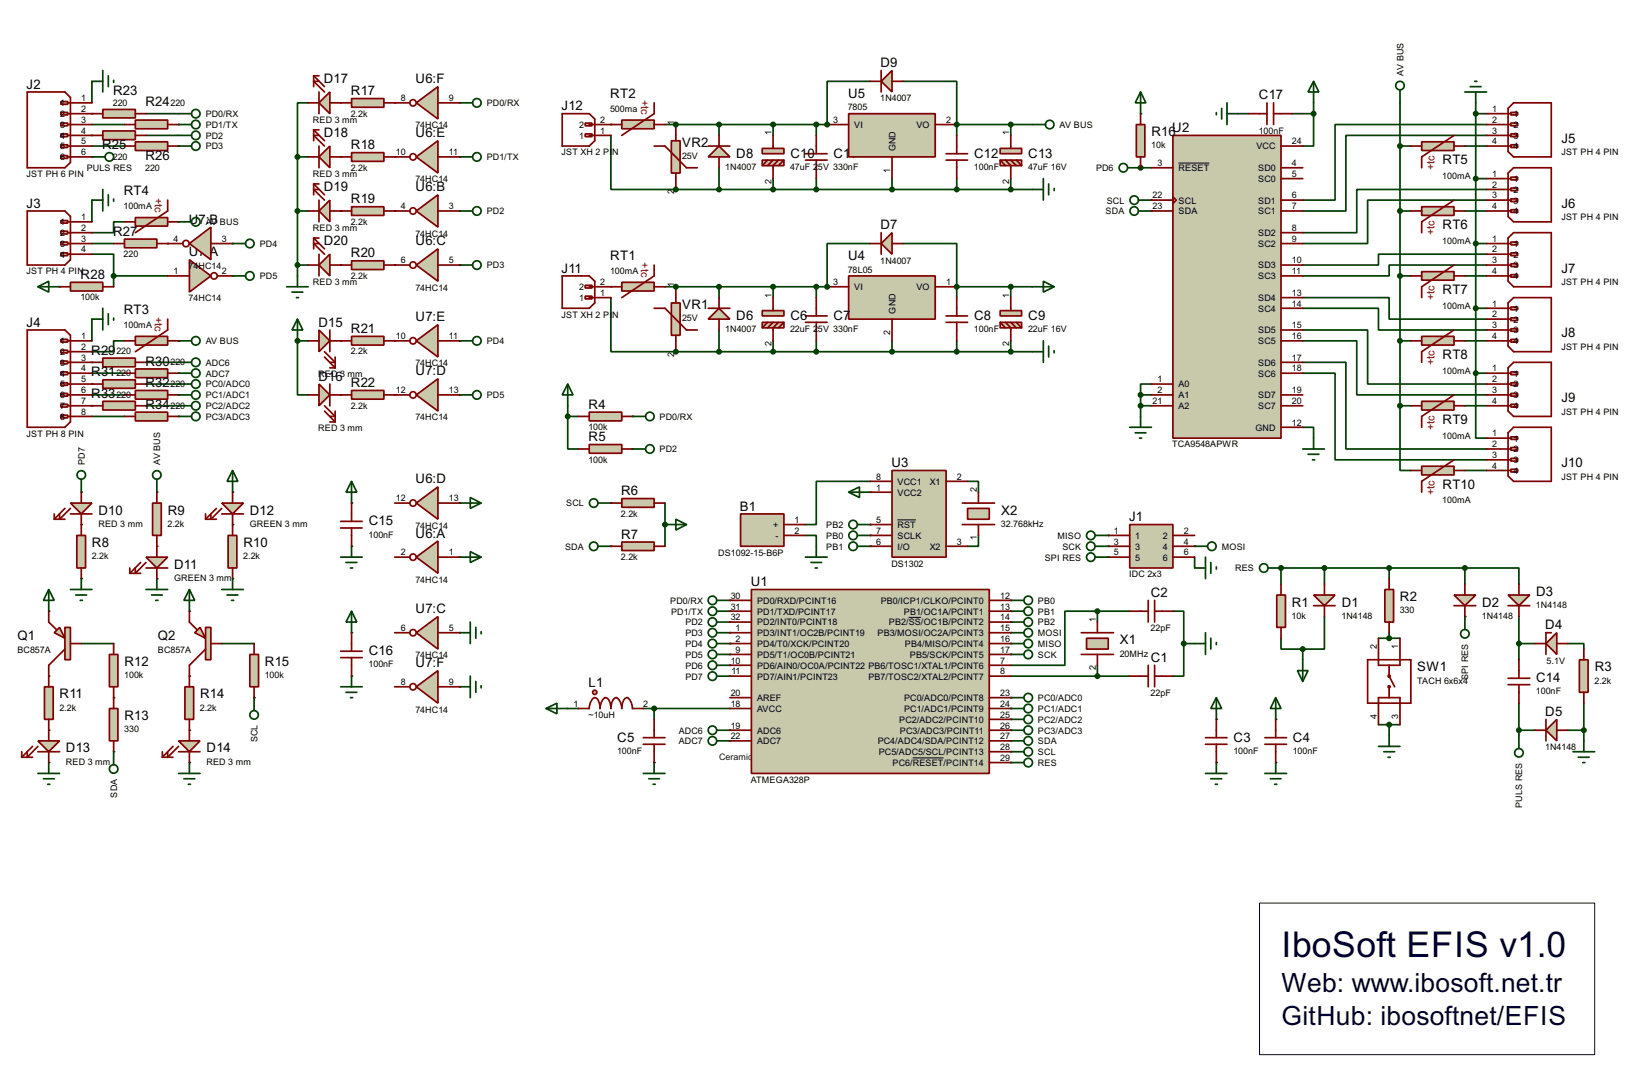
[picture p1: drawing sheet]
<svg xmlns="http://www.w3.org/2000/svg" width="383mm" height="256mm" viewBox="0 0 383 256" stroke-linecap="round" stroke-linejoin="round" font-family="sans-serif">
<defs><g id="words">
<text font-size="9.4" fill="#000040" x="301.1" y="224.8">IboSoft EFIS v1.0</text>
<g font-size="7" fill="#000040">
<text x="301.1" y="233.1">Web: www.ibosoft.net.tr</text>
<text x="301.1" y="240.7">GitHub: ibosoftnet/EFIS</text>
</g>
<g font-size="3.5">
<text x="206.9" y="15.8">D9</text>
<text x="6.3" y="20.8">J2</text>
<text x="26.6" y="22.3">R23</text>
<text x="76.1" y="19.5">D17</text>
<text x="82.5" y="22.3">R17</text>
<text x="97.7" y="19.5">U6:F</text>
<text x="143.4" y="22.9">RT2</text>
<text x="199.3" y="23">U5</text>
<text x="295.8" y="23.3">C17</text>
<text x="34.2" y="24.9">R24</text>
<text x="132" y="25.9">J12</text>
<text x="24" y="35">R25</text>
<text x="76.1" y="32.3">D18</text>
<text x="82.5" y="35">R18</text>
<text x="97.7" y="32.3">U6:E</text>
<text x="160.3" y="34.5">VR2</text>
<text x="270.6" y="32">R16</text>
<text x="275.5" y="31">U2</text>
<text x="366.9" y="33.5">J5</text>
<text x="34.2" y="37.6">R26</text>
<text x="173" y="37">D8</text>
<text x="185.7" y="37">C10</text>
<text x="195.9" y="37">C11</text>
<text x="228.9" y="37">C12</text>
<text x="241.6" y="37">C13</text>
<text x="339" y="38.6">RT5</text>
<text x="29.1" y="45.8">RT4</text>
<text x="76.1" y="45">D19</text>
<text x="82.5" y="47.8">R19</text>
<text x="97.7" y="45">U6:B</text>
<text x="6.3" y="48.7">J3</text>
<text x="44.4" y="52.6">U7:B</text>
<text x="206.9" y="53.9">D7</text>
<text x="339" y="53.9">RT6</text>
<text x="366.9" y="48.7">J6</text>
<text x="26.6" y="55.4">R27</text>
<text x="76.1" y="57.7">D20</text>
<text x="97.7" y="57.7">U6:C</text>
<text x="19" y="65.5">R28</text>
<text x="44.4" y="60.2">U7:A</text>
<text x="82.5" y="60.5">R20</text>
<text x="132" y="64">J11</text>
<text x="143.4" y="61">RT1</text>
<text x="199.3" y="61.2">U4</text>
<text x="366.9" y="64">J7</text>
<text x="339" y="69.1">RT7</text>
<text x="6.3" y="76.7">J4</text>
<text x="29.1" y="73.7">RT3</text>
<text x="74.8" y="76.7">D15</text>
<text x="97.7" y="75.5">U7:E</text>
<text x="160.3" y="72.6">VR1</text>
<text x="173" y="75.1">D6</text>
<text x="185.7" y="75.1">C6</text>
<text x="195.9" y="75.1">C7</text>
<text x="228.9" y="75.1">C8</text>
<text x="241.6" y="75.1">C9</text>
<text x="21.5" y="83.3">R29</text>
<text x="82.5" y="78.2">R21</text>
<text x="366.9" y="79.3">J8</text>
<text x="21.5" y="88.4">R31</text>
<text x="34.2" y="85.9">R30</text>
<text x="74.8" y="89.4">D16</text>
<text x="97.7" y="88.2">U7:D</text>
<text x="339" y="84.3">RT8</text>
<text x="21.5" y="93.5">R33</text>
<text x="34.2" y="90.9">R32</text>
<text x="82.5" y="90.9">R22</text>
<text x="366.9" y="94.5">J9</text>
<text x="34.2" y="96">R34</text>
<text x="138.3" y="96">R4</text>
<text x="339" y="99.6">RT9</text>
<text x="138.3" y="103.6">R5</text>
<text x="97.7" y="113.6">U6:D</text>
<text x="209.5" y="109.7">U3</text>
<text x="366.9" y="109.7">J10</text>
<text x="146" y="116.3">R6</text>
<text x="173.9" y="119.9">B1</text>
<text x="339" y="114.8">RT10</text>
<text x="23.2" y="120.9">D10</text>
<text x="39.4" y="120.9">R9</text>
<text x="58.7" y="120.9">D12</text>
<text x="86.7" y="123.4">C15</text>
<text x="235.3" y="120.9">X2</text>
<text x="265.3" y="122.4">J1</text>
<text x="21.6" y="128.5">R8</text>
<text x="57.2" y="128.5">R10</text>
<text x="97.7" y="126.3">U6:A</text>
<text x="146" y="126.5">R7</text>
<text x="40.9" y="133.6">D11</text>
<text x="176.4" y="137.7">U1</text>
<text x="270.4" y="140.2">C2</text>
<text x="303.6" y="142.5">R1</text>
<text x="315.3" y="142.5">D1</text>
<text x="329" y="141.2">R2</text>
<text x="348.3" y="142.5">D2</text>
<text x="361" y="139.9">D3</text>
<text x="97.7" y="144">U7:C</text>
<text x="363.1" y="147.8">D4</text>
<text x="4.1" y="150.4">Q1</text>
<text x="37.1" y="150.4">Q2</text>
<text x="86.7" y="153.9">C16</text>
<text x="263.2" y="151.3">X1</text>
<text x="270.4" y="155.5">C1</text>
<text x="29.3" y="156.4">R12</text>
<text x="62.3" y="156.4">R15</text>
<text x="97.7" y="156.7">U7:F</text>
<text x="138.3" y="161.3">L1</text>
<text x="333" y="157.7">SW1</text>
<text x="361" y="160.2">C14</text>
<text x="374.7" y="157.7">R3</text>
<text x="14" y="164">R11</text>
<text x="47" y="164">R14</text>
<text x="29.3" y="169.1">R13</text>
<text x="363.1" y="168.2">D5</text>
<text x="15.5" y="176.7">D13</text>
<text x="48.6" y="176.7">D14</text>
<text x="145.1" y="174.2">C5</text>
<text x="289.9" y="174.2">C3</text>
<text x="303.8" y="174.2">C4</text>
</g>
<g font-size="2.9" fill="#800000">
<text x="150.6" y="23.6" transform="rotate(90 150.6 23.6)">+tc</text>
<text x="337.1" y="40" transform="rotate(-90 337.1 40)">+tc</text>
<text x="36.3" y="46.4" transform="rotate(90 36.3 46.4)">+tc</text>
<text x="337.1" y="55.3" transform="rotate(-90 337.1 55.3)">+tc</text>
<text x="150.6" y="61.7" transform="rotate(90 150.6 61.7)">+tc</text>
<text x="337.1" y="70.5" transform="rotate(-90 337.1 70.5)">+tc</text>
<text x="36.3" y="74.4" transform="rotate(90 36.3 74.4)">+tc</text>
<text x="337.1" y="85.8" transform="rotate(-90 337.1 85.8)">+tc</text>
<text x="337.1" y="100.9" transform="rotate(-90 337.1 100.9)">+tc</text>
<text x="337.1" y="116.2" transform="rotate(-90 337.1 116.2)">+tc</text>
</g>
<g font-size="2.4">
<text x="329.8" y="17.8" transform="rotate(-90 329.8 17.8)">AV BUS</text>
<text x="19.1" y="23.7">1</text>
<text x="94.2" y="23.7">8</text>
<text x="105.5" y="23.7">9</text>
<text x="206.9" y="23.8">1N4007</text>
<text x="14.1" y="25">1</text>
<text x="14.1" y="27.5">2</text>
<text x="19.1" y="26.3">2</text>
<text x="19.1" y="28.9">3</text>
<text x="26.5" y="24.8">220</text>
<text x="40.1" y="24.8">220</text>
<text x="48.3" y="27.5">PD0/RX</text>
<text x="73.5" y="28.9">RED 3 mm</text>
<text x="82.4" y="27.4">2.2k</text>
<text x="114.4" y="25">PD0/RX</text>
<text x="141" y="28.9">2</text>
<text x="143.4" y="26.4">500ma</text>
<text x="158.4" y="29.2" transform="rotate(-90 158.4 29.2)">1</text>
<text x="195.8" y="28.9">3</text>
<text x="199.2" y="26">7805</text>
<text x="222.3" y="28.9">2</text>
<text x="350.7" y="26.3">1</text>
<text x="350.7" y="28.9">2</text>
<text x="355.7" y="27.5">1</text>
<text x="14.1" y="30">3</text>
<text x="14.1" y="32.6">4</text>
<text x="14.1" y="35.1">5</text>
<text x="19.1" y="31.4">4</text>
<text x="19.1" y="33.9">5</text>
<text x="48.3" y="32.6">PD2</text>
<text x="48.3" y="30">PD1/TX</text>
<text x="48.3" y="35.1">PD3</text>
<text x="97.6" y="30.2">74HC14</text>
<text x="136.1" y="32.6">1</text>
<text x="136.1" y="30">2</text>
<text x="141" y="31.4">1</text>
<text x="181.3" y="31.8" transform="rotate(-90 181.3 31.8)">1</text>
<text x="200.7" y="30">VI</text>
<text x="210.4" y="35.6" transform="rotate(-90 210.4 35.6)">GND</text>
<text x="215.3" y="30">VO</text>
<text x="237.1" y="31.8" transform="rotate(-90 237.1 31.8)">1</text>
<text x="249" y="30">AV BUS</text>
<text x="270.5" y="34.9">10k</text>
<text x="295.2" y="35.1">VCC</text>
<text x="295.8" y="31.4">100nF</text>
<text x="303.6" y="33.9">24</text>
<text x="350.7" y="31.4">3</text>
<text x="350.7" y="33.9">4</text>
<text x="355.7" y="30">2</text>
<text x="355.7" y="32.6">3</text>
<text x="355.7" y="35.1">4</text>
<text x="6.2" y="41.6">JST PH 6 PIN</text>
<text x="14.1" y="37.7">6</text>
<text x="19.1" y="36.4">6</text>
<text x="20.4" y="40.2">PULS RES</text>
<text x="26.5" y="37.5">220</text>
<text x="34.1" y="40.1">220</text>
<text x="73.5" y="41.6">RED 3 mm</text>
<text x="82.4" y="40.1">2.2k</text>
<text x="93" y="36.4">10</text>
<text x="105.5" y="36.4">11</text>
<text x="114.4" y="37.7">PD1/TX</text>
<text x="131.9" y="36.5">JST XH 2 PI</text>
<text x="143.8" y="36.5">N</text>
<text x="160.3" y="37.4">25V</text>
<text x="170.4" y="39.9">1N4007</text>
<text x="185.7" y="39.9">47uF 2</text>
<text x="192.2" y="39.9">5V 330nF</text>
<text x="209.2" y="40.6" transform="rotate(-90 209.2 40.6)">1</text>
<text x="228.9" y="39.9">100nF</text>
<text x="241.6" y="39.9">47uF 16V</text>
<text x="257.5" y="40.2">PD6</text>
<text x="272" y="39">3</text>
<text x="276.9" y="40.2">RESET</text>
<text x="295.6" y="40.2">SD0</text>
<text x="303.6" y="41.6">5</text>
<text x="303.6" y="39">4</text>
<text x="350.7" y="41.6">1</text>
<text x="366.9" y="36.5">JST PH 4 PIN</text>
<text x="97.6" y="42.9">74HC14</text>
<text x="158.4" y="45.7" transform="rotate(-90 158.4 45.7)">2</text>
<text x="181.3" y="43.1" transform="rotate(-90 181.3 43.1)">2</text>
<text x="237.1" y="43.1" transform="rotate(-90 237.1 43.1)">2</text>
<text x="260" y="47.8">SCL</text>
<text x="270.8" y="46.6">22</text>
<text x="276.9" y="47.8">SCL</text>
<text x="295.6" y="42.7">SC0</text>
<text x="295.6" y="47.8">SD1</text>
<text x="303.6" y="46.6">6</text>
<text x="338.9" y="42">100mA</text>
<text x="350.7" y="44.1">2</text>
<text x="350.7" y="46.6">3</text>
<text x="355.7" y="42.7">1</text>
<text x="355.7" y="45.3">2</text>
<text x="355.7" y="47.8">3</text>
<text x="14.1" y="52.9">1</text>
<text x="19.1" y="51.7">1</text>
<text x="29.1" y="49.2">100mA</text>
<text x="48.3" y="52.9">AV BUS</text>
<text x="82.4" y="52.8">2.2k</text>
<text x="94.2" y="49.2">4</text>
<text x="105.5" y="49.2">3</text>
<text x="114.4" y="50.4">PD2</text>
<text x="259.8" y="50.4">SDA</text>
<text x="270.8" y="49.2">23</text>
<text x="276.9" y="50.4">SDA</text>
<text x="295.6" y="50.4">SC1</text>
<text x="303.6" y="49.2">7</text>
<text x="350.7" y="49.2">4</text>
<text x="355.7" y="50.4">4</text>
<text x="366.9" y="51.8">JST PH 4 PIN</text>
<text x="14.1" y="55.4">2</text>
<text x="14.1" y="58">3</text>
<text x="19.1" y="54.3">2</text>
<text x="19.1" y="56.8">3</text>
<text x="19.1" y="59.3">4</text>
<text x="40.8" y="56.8">4</text>
<text x="52.1" y="56.8">3</text>
<text x="61" y="58">PD4</text>
<text x="73.5" y="54.3">RED 3 mm</text>
<text x="97.6" y="55.6">74HC14</text>
<text x="295.6" y="58">SC2</text>
<text x="295.6" y="55.4">SD2</text>
<text x="303.6" y="56.8">9</text>
<text x="303.6" y="54.3">8</text>
<text x="338.9" y="57.3">100mA</text>
<text x="350.7" y="56.8">1</text>
<text x="350.7" y="59.3">2</text>
<text x="355.7" y="58">1</text>
<text x="6.2" y="64.5">JST PH 4 PIN</text>
<text x="14.1" y="60.5">4</text>
<text x="29.1" y="60.4">220</text>
<text x="40.8" y="64.4">1</text>
<text x="44.3" y="63.2">74HC14</text>
<text x="52.1" y="64.4">2</text>
<text x="61" y="65.6">PD5</text>
<text x="82.4" y="65.5">2.2k</text>
<text x="94.2" y="61.9">6</text>
<text x="105.5" y="61.9">5</text>
<text x="114.4" y="63.1">PD3</text>
<text x="143.4" y="64.5">100mA</text>
<text x="199.2" y="64.1">78L05</text>
<text x="206.9" y="61.9">1N4007</text>
<text x="295.6" y="65.6">SC3</text>
<text x="295.6" y="63.1">SD3</text>
<text x="303.6" y="64.4">11</text>
<text x="303.6" y="61.9">10</text>
<text x="350.7" y="61.9">3</text>
<text x="350.7" y="64.4">4</text>
<text x="355.7" y="60.5">2</text>
<text x="355.7" y="63.1">3</text>
<text x="355.7" y="65.6">4</text>
<text x="18.9" y="70.6">100k</text>
<text x="44.3" y="70.8">74HC14</text>
<text x="73.5" y="67">RED 3 mm</text>
<text x="97.6" y="68.3">74HC14</text>
<text x="136.1" y="70.7">1</text>
<text x="136.1" y="68.1">2</text>
<text x="141" y="69.5">1</text>
<text x="141" y="67">2</text>
<text x="158.4" y="67.3" transform="rotate(-90 158.4 67.3)">1</text>
<text x="181.3" y="69.9" transform="rotate(-90 181.3 69.9)">1</text>
<text x="195.8" y="67">3</text>
<text x="200.7" y="68.1">VI</text>
<text x="215.3" y="68.1">VO</text>
<text x="222.3" y="67">1</text>
<text x="237.1" y="69.9" transform="rotate(-90 237.1 69.9)">1</text>
<text x="295.6" y="70.7">SD4</text>
<text x="303.6" y="72">14</text>
<text x="303.6" y="69.5">13</text>
<text x="350.7" y="72">1</text>
<text x="366.9" y="67">JST PH 4 PIN</text>
<text x="29.1" y="77.2">100mA</text>
<text x="131.9" y="74.6">JST XH 2 PI</text>
<text x="143.8" y="74.6">N</text>
<text x="160.3" y="75.5">25V</text>
<text x="210.4" y="73.7" transform="rotate(-90 210.4 73.7)">GND</text>
<text x="295.6" y="73.2">SC4</text>
<text x="303.6" y="77.1">15</text>
<text x="338.9" y="72.5">100mA</text>
<text x="350.7" y="74.6">2</text>
<text x="350.7" y="77.1">3</text>
<text x="355.7" y="73.2">1</text>
<text x="355.7" y="75.8">2</text>
<text x="14.1" y="80.8">1</text>
<text x="14.1" y="83.4">2</text>
<text x="19.1" y="79.7">1</text>
<text x="19.1" y="82.2">2</text>
<text x="27.4" y="83.3">220</text>
<text x="48.3" y="80.8">AV BUS</text>
<text x="82.4" y="83.3">2.2k</text>
<text x="93" y="79.7">10</text>
<text x="105.5" y="79.7">11</text>
<text x="114.4" y="80.8">PD4</text>
<text x="158.4" y="83.8" transform="rotate(-90 158.4 83.8)">2</text>
<text x="170.4" y="78.1">1N4007</text>
<text x="181.3" y="81.2" transform="rotate(-90 181.3 81.2)">2</text>
<text x="185.7" y="78.1">22uF 2</text>
<text x="192.2" y="78.1">5V 330nF</text>
<text x="209.2" y="78.7" transform="rotate(-90 209.2 78.7)">2</text>
<text x="228.9" y="78.1">100nF</text>
<text x="237.1" y="81.2" transform="rotate(-90 237.1 81.2)">2</text>
<text x="241.6" y="78.1">22uF 16V</text>
<text x="295.6" y="80.8">SC5</text>
<text x="295.6" y="78.3">SD5</text>
<text x="303.6" y="79.7">16</text>
<text x="350.7" y="79.7">4</text>
<text x="355.7" y="78.3">3</text>
<text x="355.7" y="80.8">4</text>
<text x="366.9" y="82.2">JST PH 4 PIN</text>
<text x="14.1" y="85.9">3</text>
<text x="14.1" y="88.5">4</text>
<text x="19.1" y="84.7">3</text>
<text x="19.1" y="87.3">4</text>
<text x="19.1" y="89.8">5</text>
<text x="27.4" y="88.4">220</text>
<text x="40.1" y="85.8">220</text>
<text x="48.3" y="85.9">ADC6</text>
<text x="48.3" y="88.5">ADC7</text>
<text x="74.8" y="88.6">RED 3 mm</text>
<text x="97.6" y="86.1">74HC14</text>
<text x="272" y="89.8">1</text>
<text x="295.6" y="88.5">SC6</text>
<text x="295.6" y="85.9">SD6</text>
<text x="303.6" y="87.3">18</text>
<text x="303.6" y="84.7">17</text>
<text x="338.9" y="87.8">100mA</text>
<text x="350.7" y="87.3">1</text>
<text x="350.7" y="89.8">2</text>
<text x="355.7" y="88.5">1</text>
<text x="14.1" y="91">5</text>
<text x="14.1" y="93.6">6</text>
<text x="19.1" y="92.4">6</text>
<text x="19.1" y="94.9">7</text>
<text x="27.4" y="93.4">220</text>
<text x="40.1" y="90.9">220</text>
<text x="40.1" y="96">220</text>
<text x="48.3" y="91">PC0/ADC0</text>
<text x="48.3" y="93.6">PC1/ADC1</text>
<text x="82.4" y="96">2.2k</text>
<text x="93" y="92.4">12</text>
<text x="105.5" y="92.4">13</text>
<text x="114.4" y="93.6">PD5</text>
<text x="270.8" y="94.9">21</text>
<text x="272" y="92.4">2</text>
<text x="276.9" y="91">A0</text>
<text x="276.9" y="93.6">A1</text>
<text x="295.6" y="93.6">SD7</text>
<text x="303.6" y="94.9">20</text>
<text x="303.6" y="92.4">19</text>
<text x="350.7" y="92.4">3</text>
<text x="350.7" y="94.9">4</text>
<text x="355.7" y="91">2</text>
<text x="355.7" y="93.6">3</text>
<text x="14.1" y="96.1">7</text>
<text x="14.1" y="98.6">8</text>
<text x="19.1" y="97.4">8</text>
<text x="48.3" y="96.1">PC2/ADC2</text>
<text x="48.3" y="98.6">PC3/ADC3</text>
<text x="74.8" y="101.3">RED 3 mm</text>
<text x="97.6" y="98.8">74HC14</text>
<text x="138.3" y="101.1">100k</text>
<text x="155" y="98.6">PD0/RX</text>
<text x="276.9" y="96.1">A2</text>
<text x="295" y="101.2">GND</text>
<text x="295.6" y="96.1">SC7</text>
<text x="303.6" y="100">12</text>
<text x="355.7" y="96.1">4</text>
<text x="366.9" y="97.5">JST PH 4 PIN</text>
<text x="6.2" y="102.6">JST PH 8 PIN</text>
<text x="155" y="106.3">PD2</text>
<text x="275.4" y="105.1">TCA9548APWR</text>
<text x="338.9" y="103">100mA</text>
<text x="350.7" y="102.5">1</text>
<text x="350.7" y="105.1">2</text>
<text x="350.7" y="107.6">3</text>
<text x="355.7" y="103.7">1</text>
<text x="355.7" y="106.3">2</text>
<text x="19.9" y="109.2" transform="rotate(-90 19.9 109.2)">PD7</text>
<text x="37.7" y="109.2" transform="rotate(-90 37.7 109.2)">AV BUS</text>
<text x="138.3" y="108.7">100k</text>
<text x="205.9" y="112.7">8</text>
<text x="210.9" y="113.9">VCC1</text>
<text x="218.5" y="113.9">X1</text>
<text x="224.8" y="112.7">2</text>
<text x="350.7" y="110.1">4</text>
<text x="355.7" y="108.8">3</text>
<text x="355.7" y="111.3">4</text>
<text x="366.9" y="112.7">JST PH 4 PIN</text>
<text x="93" y="117.8">12</text>
<text x="105.5" y="117.8">13</text>
<text x="133" y="119">SCL</text>
<text x="205.9" y="115.2">1</text>
<text x="210.9" y="116.4">VCC2</text>
<text x="229.5" y="115.6" transform="rotate(-90 229.5 115.6)">2</text>
<text x="338.9" y="118.3">100mA</text>
<text x="23.1" y="123.8">RED 3 mm</text>
<text x="39.4" y="123.8">2.2k</text>
<text x="58.7" y="123.8">GREEN 3 mm</text>
<text x="97.6" y="124.2">74HC14</text>
<text x="145.9" y="121.4">2.2k</text>
<text x="181.7" y="124">+</text>
<text x="186.7" y="122.8">1</text>
<text x="186.7" y="125.4">2</text>
<text x="194.1" y="124">PB2</text>
<text x="205.9" y="122.8">5</text>
<text x="205.9" y="125.4">7</text>
<text x="210.9" y="124">RST</text>
<text x="235.2" y="123.8">32.768kHz</text>
<text x="261.8" y="125.4">1</text>
<text x="278.2" y="125.4">2</text>
<text x="21.6" y="131.4">2.2k</text>
<text x="57.2" y="131.4">2.2k</text>
<text x="86.6" y="126.3">100nF</text>
<text x="94.2" y="130.5">2</text>
<text x="105.5" y="130.5">1</text>
<text x="132.8" y="129.1">SDA</text>
<text x="145.9" y="131.5">2.2k</text>
<text x="168.8" y="130.5">DS1092-15-B6P</text>
<text x="182.2" y="126.6">-</text>
<text x="194.1" y="126.6">PB0</text>
<text x="194.1" y="129.1">PB1</text>
<text x="205.9" y="127.9">6</text>
<text x="210.9" y="126.6">SCLK</text>
<text x="210.9" y="129.1">I/O</text>
<text x="218.5" y="129.1">X2</text>
<text x="224.8" y="127.9">3</text>
<text x="229.5" y="126.9" transform="rotate(-90 229.5 126.9)">1</text>
<text x="245.5" y="131.7">SPI RES</text>
<text x="248.5" y="126.6">MISO</text>
<text x="249.6" y="129.1">SCK</text>
<text x="261.8" y="127.9">3</text>
<text x="261.8" y="130.5">5</text>
<text x="266.8" y="126.6">1</text>
<text x="266.8" y="129.1">3</text>
<text x="266.8" y="131.7">5</text>
<text x="273.2" y="126.6">2</text>
<text x="273.2" y="129.1">4</text>
<text x="273.2" y="131.7">6</text>
<text x="278.2" y="127.9">4</text>
<text x="278.2" y="130.5">6</text>
<text x="287.1" y="129.1">MOSI</text>
<text x="40.9" y="136.5">GREEN 3 mm</text>
<text x="97.6" y="136.9">74HC14</text>
<text x="209.4" y="133.1">DS1302</text>
<text x="265.3" y="135.6">IDC 2x3</text>
<text x="290.2" y="134.2">RES</text>
<text x="157.5" y="141.8">PD0/RX</text>
<text x="171.7" y="143.2">31</text>
<text x="171.7" y="140.6">30</text>
<text x="177.9" y="141.8">PD0/RXD/PCINT16</text>
<text x="206.9" y="141.8">PB0/ICP1/CLKO/PCINT0</text>
<text x="235" y="140.6">12</text>
<text x="235" y="143.2">13</text>
<text x="243.9" y="141.8">PB0</text>
<text x="360.9" y="142.8">1N4148</text>
<text x="94.2" y="148.2">6</text>
<text x="105.5" y="148.2">5</text>
<text x="157.7" y="144.4">PD1/TX</text>
<text x="161" y="146.9">PD2</text>
<text x="161" y="149.4">PD3</text>
<text x="171.7" y="145.7">32</text>
<text x="172.9" y="148.2">1</text>
<text x="177.9" y="149.4">PD3/INT1/OC2B/PCINT19</text>
<text x="177.9" y="146.9">PD2/INT0/PCINT18</text>
<text x="177.9" y="144.4">PD1/TXD/PCINT17</text>
<text x="206.2" y="149.4">PB3/MOSI/OC2A/PCINT3</text>
<text x="208.9" y="146.9">PB2/SS/OC1B/PCINT2</text>
<text x="212.4" y="144.4">PB1/OC1A/PCINT1</text>
<text x="235" y="148.2">15</text>
<text x="235" y="145.7">14</text>
<text x="243.9" y="149.4">MOSI</text>
<text x="243.9" y="144.4">PB1</text>
<text x="243.9" y="146.9">PB2</text>
<text x="257.5" y="146.1" transform="rotate(-90 257.5 146.1)">1</text>
<text x="270.4" y="148.3">22pF</text>
<text x="303.5" y="145.4">10k</text>
<text x="315.2" y="145.4">1N4148</text>
<text x="328.9" y="144.1">330</text>
<text x="348.2" y="145.4">1N4148</text>
<text x="4.1" y="153.4">BC857A</text>
<text x="37.1" y="153.4">BC857A</text>
<text x="97.6" y="154.7">74HC14</text>
<text x="161" y="152">PD4</text>
<text x="161" y="154.5">PD5</text>
<text x="171.7" y="155.9">10</text>
<text x="172.9" y="153.3">9</text>
<text x="172.9" y="150.8">2</text>
<text x="177.9" y="154.5">PD5/T1/OC0B/PCINT21</text>
<text x="177.9" y="152">PD4/T0/XCK/PCINT20</text>
<text x="212.6" y="152">PB4/MISO/PCINT4</text>
<text x="213.8" y="154.5">PB5/SCK/PCINT5</text>
<text x="235" y="150.8">16</text>
<text x="235" y="153.3">17</text>
<text x="235" y="155.9">7</text>
<text x="243.9" y="152">MISO</text>
<text x="243.9" y="154.5">SCK</text>
<text x="263.1" y="154.3">20MHz</text>
<text x="323.5" y="152.4" transform="rotate(-90 323.5 152.4)">2</text>
<text x="328.6" y="152.4" transform="rotate(-90 328.6 152.4)">1</text>
<text x="363.4" y="155.9">5.1V</text>
<text x="29.2" y="159.3">100k</text>
<text x="62.2" y="159.3">100k</text>
<text x="86.6" y="156.8">100nF</text>
<text x="94.2" y="160.9">8</text>
<text x="105.5" y="160.9">9</text>
<text x="161" y="157.1">PD6</text>
<text x="161" y="159.6">PD7</text>
<text x="171.9" y="158.4">11</text>
<text x="177.9" y="157.1">PD6/AIN0/OC0A/PCINT22 PB6/TOSC1/XTAL1/PCINT6</text>
<text x="177.9" y="159.6">PD7/AIN1/PCINT23</text>
<text x="204" y="159.6">PB7/TOSC2/XTAL2/PCINT7</text>
<text x="235" y="158.4">8</text>
<text x="257.5" y="157.4" transform="rotate(-90 257.5 157.4)">2</text>
<text x="333" y="160.6">TACH 6x6x4</text>
<text x="345" y="159.7" transform="rotate(-90 345 159.7)">SPI RES</text>
<text x="374.6" y="160.6">2.2k</text>
<text x="14" y="167">2.2k</text>
<text x="47" y="167">2.2k</text>
<text x="97.6" y="167.4">74HC14</text>
<text x="134.8" y="166">1</text>
<text x="151.2" y="166">2</text>
<text x="171.7" y="166">18</text>
<text x="171.7" y="163.5">20</text>
<text x="177.9" y="167.2">AVCC</text>
<text x="177.9" y="164.7">AREF</text>
<text x="212.4" y="167.2">PC1/ADC1/PCINT9</text>
<text x="212.4" y="164.7">PC0/ADC0/PCINT8</text>
<text x="235" y="166">24</text>
<text x="235" y="163.5">23</text>
<text x="243.9" y="164.7">PC0/ADC0</text>
<text x="243.9" y="167.2">PC1/ADC1</text>
<text x="270.4" y="163.5">22pF</text>
<text x="360.9" y="163.1">100nF</text>
<text x="29.2" y="172">330</text>
<text x="138.3" y="168.6">~10uH</text>
<text x="159.5" y="172.3">ADC6</text>
<text x="171.7" y="171.1">19</text>
<text x="171.7" y="173.6">22</text>
<text x="177.9" y="172.3">ADC6</text>
<text x="211.3" y="169.8">PC2/ADC2/PCINT10</text>
<text x="211.4" y="172.3">PC3/ADC3/PCINT11</text>
<text x="235" y="173.6">27</text>
<text x="235" y="171.1">26</text>
<text x="235" y="168.6">25</text>
<text x="243.9" y="169.8">PC2/ADC2</text>
<text x="243.9" y="172.3">PC3/ADC3</text>
<text x="323.5" y="168.8" transform="rotate(-90 323.5 168.8)">4</text>
<text x="328.6" y="168.8" transform="rotate(-90 328.6 168.8)">3</text>
<text x="15.5" y="179.7">RED 3 mm</text>
<text x="48.5" y="179.7">RED 3 mm</text>
<text x="60.5" y="174.4" transform="rotate(-90 60.5 174.4)">SCL</text>
<text x="145" y="177.1">100nF</text>
<text x="159.5" y="174.8">ADC7</text>
<text x="177.9" y="174.8">ADC7</text>
<text x="206.2" y="174.8">PC4/ADC4/SDA/PCINT12</text>
<text x="206.5" y="177.4">PC5/ADC5/SCL/PCINT13</text>
<text x="209.7" y="179.9">PC6/RESET/PCINT14</text>
<text x="235" y="178.7">29</text>
<text x="235" y="176.2">28</text>
<text x="243.9" y="174.8">SDA</text>
<text x="243.9" y="177.4">SCL</text>
<text x="243.9" y="179.9">RES</text>
<text x="289.8" y="177.1">100nF</text>
<text x="303.8" y="177.1">100nF</text>
<text x="363.1" y="176.2">1N4148</text>
<text x="176.4" y="183.9">ATMEGA328P</text>
<text x="27.5" y="187.3" transform="rotate(-90 27.5 187.3)">SDA</text>
<text x="357.7" y="189.8" transform="rotate(-90 357.7 189.8)">PULS RES</text>
</g>
<text font-size="2.4" fill="#000040" x="169" y="178.6">Ceramic</text>
</g></defs>
<circle cx="153.7" cy="179.1" r=".2" fill="#004000"/>
<g fill="none" stroke="#004000" stroke-width=".4">
<path d="M275.6 143.6h2.6v7.6M278.2 151.2v7.6h-2.6M278.2 151.2h2.5M301 149.9v2.6h5.1M306.1 152.5v2.5M311.2 144.8v7.7h-5.1M323.9 149.9h5.1M326.4 148.6v1.3M356.9 151.2h3.8M356.9 144.8v10.2M368.4 151.2h3.8v1.3M133.4 166.4h2.5"/>
<path d="M151.2 166.4h2.5v2.6M323.9 170.2h5.1M326.4 170.2v2.6"/>
</g>
<g fill="#004000">
<circle cx="299.8" cy="169" r=".2"/>
<circle cx="299.8" cy="179.1" r=".2"/>
</g>
<g fill="none" stroke="#004000" stroke-width=".4">
<path d="M346.8 24.2v63.5M346.8 26.7h2.5M349.3 31.8h-33v17.8h-10.2M346.8 57.2h2.5M346.8 42h2.5M349.3 47h-27.9v10.2h-15.3M306.1 72.4h17.8v5.1h25.4M346.8 72.4h2.5M349.3 62.3h-22.9v2.5h-20.3M268 92.8v5M268 92.8h2.6M268 95.3h2.6"/>
<path d="M270.6 90.2h-2.6v2.6M306.1 80.1h12.7v12.7h30.5M306.1 87.7h7.6v20.3h35.6M346.8 87.7v15.2h2.5M346.8 87.7h2.5M306.1 100.4h2.6v2.5"/>
</g>
<circle cx="270.6" cy="47" r=".2" fill="#004000"/>
<path d="M349.3 29.3h-35.6v17.7h-7.6M349.3 44.5h-30.5v10.2h-12.7M349.3 59.7h-25.4v2.6h-17.8M306.1 69.9h20.3v5.1h22.9M306.1 77.5h15.3v12.7h27.9M306.1 85.1h10.2v20.4h33" fill="none" stroke="#004000" stroke-width=".4"/>
<circle cx="270.6" cy="49.6" r=".2" fill="#004000"/>
<path d="M189.3 125.8h2.5v2.5" fill="none" stroke="#004000" stroke-width=".4"/>
<g fill="#004000">
<circle cx="204.5" cy="123.2" r=".2"/>
<circle cx="204.5" cy="125.8" r=".2"/>
<circle cx="204.5" cy="128.3" r=".2"/>
</g>
<path d="M204.5 113.1h-12.7v10.1h-2.5M227.4 113.1h2.5v2.5M229.9 125.8v2.5h-2.5" fill="none" stroke="#004000" stroke-width=".4"/>
<circle cx="204.5" cy="115.6" r=".2" fill="#004000"/>
<path d="M268 39.4h2.6" fill="none" stroke="#004000" stroke-width=".4"/>
<g fill="#004000">
<circle cx="268" cy="39.4" r=".2"/>
<circle cx="268" cy="26.7" r=".2"/>
<circle cx="344.2" cy="144.8" r=".2"/>
</g>
<path d="M326.4 133.4v2.5M344.2 133.4h12.7v3.8M344.2 133.4v3.8M344.2 133.4h-33v3.8" fill="none" stroke="#004000" stroke-width=".4"/>
<g fill="#004000">
<circle cx="237.5" cy="141" r=".2"/>
<circle cx="237.5" cy="143.6" r=".2"/>
<circle cx="237.5" cy="148.6" r=".2"/>
<circle cx="237.5" cy="146.1" r=".2"/>
<circle cx="171.5" cy="156.3" r=".2"/>
<circle cx="171.5" cy="153.7" r=".2"/>
<circle cx="171.5" cy="151.2" r=".2"/>
<circle cx="171.5" cy="148.6" r=".2"/>
<circle cx="171.5" cy="146.1" r=".2"/>
<circle cx="171.5" cy="143.6" r=".2"/>
<circle cx="171.5" cy="141" r=".2"/>
<circle cx="237.5" cy="151.2" r=".2"/>
<circle cx="237.5" cy="153.7" r=".2"/>
<circle cx="237.5" cy="179.1" r=".2"/>
<circle cx="237.5" cy="176.6" r=".2"/>
<circle cx="237.5" cy="174" r=".2"/>
<circle cx="237.5" cy="171.5" r=".2"/>
<circle cx="237.5" cy="169" r=".2"/>
<circle cx="237.5" cy="166.4" r=".2"/>
<circle cx="237.5" cy="163.9" r=".2"/>
</g>
<path d="M153.7 166.4h17.8" fill="none" stroke="#004000" stroke-width=".4"/>
<g fill="#004000">
<circle cx="171.5" cy="158.8" r=".2"/>
<circle cx="171.5" cy="171.5" r=".2"/>
<circle cx="171.5" cy="174" r=".2"/>
<circle cx="301" cy="133.4" r=".2"/>
</g>
<path d="M311.2 133.4h-10.2v3.8" fill="none" stroke="#004000" stroke-width=".4"/>
<circle cx="42" cy="80.1" r=".2" fill="#004000"/>
<g fill="none" stroke="#004000" stroke-width=".4">
<path d="M191.8 29.3v2.5M329 34.3h2.5M329 24.2v71.1M344.2 34.3h5.1M191.8 42v2.5M329 49.6h2.5M344.2 49.6h5.1M329 64.8h2.5M344.2 64.8h5.1M329 95.3v15.2h2.5M329 80.1h2.5M329 95.3h2.5"/>
<path d="M344.2 80.1h5.1M344.2 95.3h5.1M344.2 110.5h5.1"/>
</g>
<circle cx="194.4" cy="29.3" r=".2" fill="#004000"/>
<path d="M204.5 19.1h-10.1v10.2h-2.6" fill="none" stroke="#004000" stroke-width=".4"/>
<circle cx="224.8" cy="29.3" r=".2" fill="#004000"/>
<path d="M212.1 19.1h12.7v10.2M181.7 29.3v2.5M191.8 29.3h-22.8v2.5M224.8 29.3v2.5M224.8 29.3h17.8M237.5 29.3v2.5M181.7 42v2.5h60.9M209.6 42v2.5M224.8 42v2.5M237.5 42v2.5" fill="none" stroke="#004000" stroke-width=".4"/>
<circle cx="143.6" cy="29.3" r=".2" fill="#004000"/>
<path d="M69.9 36.9v12.7M169 39.4v5.1h12.7" fill="none" stroke="#004000" stroke-width=".4"/>
<circle cx="80.1" cy="24.2" r=".2" fill="#004000"/>
<path d="M72.4 24.2h-2.5v12.7" fill="none" stroke="#004000" stroke-width=".4"/>
<circle cx="80.1" cy="36.9" r=".2" fill="#004000"/>
<path d="M69.9 36.9h2.5" fill="none" stroke="#004000" stroke-width=".4"/>
<circle cx="80.1" cy="49.6" r=".2" fill="#004000"/>
<path d="M69.9 49.6h2.5" fill="none" stroke="#004000" stroke-width=".4"/>
<g fill="#004000">
<circle cx="80.1" cy="62.3" r=".2"/>
<circle cx="80.1" cy="92.8" r=".2"/>
<circle cx="108" cy="24.2" r=".2"/>
<circle cx="92.8" cy="24.2" r=".2"/>
<circle cx="108" cy="36.9" r=".2"/>
<circle cx="92.8" cy="36.9" r=".2"/>
<circle cx="108" cy="49.6" r=".2"/>
<circle cx="92.8" cy="49.6" r=".2"/>
<circle cx="108" cy="62.3" r=".2"/>
<circle cx="92.8" cy="62.3" r=".2"/>
<circle cx="108" cy="161.3" r=".2"/>
<circle cx="108" cy="80.1" r=".2"/>
<circle cx="108" cy="92.8" r=".2"/>
<circle cx="92.8" cy="92.8" r=".2"/>
</g>
<path d="M156.3 29.3h12.7" fill="none" stroke="#004000" stroke-width=".4"/>
<circle cx="158.8" cy="29.3" r=".2" fill="#004000"/>
<path d="M143.6 31.8v12.7h25.4" fill="none" stroke="#004000" stroke-width=".4"/>
<g fill="#004000">
<circle cx="158.8" cy="44.5" r=".2"/>
<circle cx="82.6" cy="118.2" r=".2"/>
<circle cx="82.6" cy="128.3" r=".2"/>
<circle cx="82.6" cy="148.6" r=".2"/>
<circle cx="82.6" cy="158.8" r=".2"/>
</g>
<path d="M169 69.9v-2.5h22.8v2.5M181.7 67.4v2.5M181.7 80.1v2.5h10.1v-2.5M224.8 80.1v2.5h17.8M237.5 80.1v2.5" fill="none" stroke="#004000" stroke-width=".4"/>
<circle cx="143.6" cy="67.4" r=".2" fill="#004000"/>
<path d="M156.3 67.4h12.7M169 77.5v5.1h12.7" fill="none" stroke="#004000" stroke-width=".4"/>
<g fill="#004000">
<circle cx="158.8" cy="67.4" r=".2"/>
<circle cx="224.8" cy="67.4" r=".2"/>
</g>
<path d="M204.5 57.2h-10.1v10.2h-2.6M212.1 57.2h12.7v12.7" fill="none" stroke="#004000" stroke-width=".4"/>
<circle cx="194.4" cy="67.4" r=".2" fill="#004000"/>
<path d="M158.8 82.6h10.2M191.8 82.6h33M209.6 80.1v2.5" fill="none" stroke="#004000" stroke-width=".4"/>
<circle cx="158.8" cy="82.6" r=".2" fill="#004000"/>
<path d="M143.6 69.9v12.7h15.2M224.8 67.4h17.8M237.5 67.4v2.5" fill="none" stroke="#004000" stroke-width=".4"/>
<g fill="#004000">
<circle cx="148.6" cy="97.8" r=".2"/>
<circle cx="148.6" cy="105.5" r=".2"/>
</g>
<path d="M133.4 97.8v7.7h2.5M133.4 97.8h2.5M133.4 95.3v2.5M356.9 171.5h3.8M356.9 165.2v7.6M368.4 171.5h3.8M372.2 165.2v8.8" fill="none" stroke="#004000" stroke-width=".4"/>
<g fill="#004000">
<circle cx="285.8" cy="169" r=".2"/>
<circle cx="285.8" cy="179.1" r=".2"/>
<circle cx="42" cy="52.1" r=".2"/>
<circle cx="36.9" cy="135.9" r=".2"/>
<circle cx="36.9" cy="115.6" r=".2"/>
<circle cx="36.9" cy="128.3" r=".2"/>
</g>
<path d="M34.3 85.1h7.7" fill="none" stroke="#004000" stroke-width=".4"/>
<circle cx="42" cy="87.7" r=".2" fill="#004000"/>
<path d="M34.3 90.2h7.7" fill="none" stroke="#004000" stroke-width=".4"/>
<circle cx="42" cy="92.8" r=".2" fill="#004000"/>
<path d="M21.6 75v5.1M29.3 80.1h-2.6v2.5h-5.1M34.3 95.3h7.7" fill="none" stroke="#004000" stroke-width=".4"/>
<circle cx="21.6" cy="85.1" r=".2" fill="#004000"/>
<path d="M21.6 87.7h7.7" fill="none" stroke="#004000" stroke-width=".4"/>
<circle cx="21.6" cy="90.2" r=".2" fill="#004000"/>
<path d="M21.6 92.8h7.7" fill="none" stroke="#004000" stroke-width=".4"/>
<circle cx="21.6" cy="95.3" r=".2" fill="#004000"/>
<path d="M21.6 97.8h7.7" fill="none" stroke="#004000" stroke-width=".4"/>
<circle cx="42" cy="97.8" r=".2" fill="#004000"/>
<path d="M34.3 26.7h7.7M21.6 47v5.1M29.3 52.1h-2.6v2.6h-5.1" fill="none" stroke="#004000" stroke-width=".4"/>
<circle cx="42" cy="29.3" r=".2" fill="#004000"/>
<path d="M34.3 31.8h7.7" fill="none" stroke="#004000" stroke-width=".4"/>
<circle cx="42" cy="34.3" r=".2" fill="#004000"/>
<path d="M21.6 19.1v5.1" fill="none" stroke="#004000" stroke-width=".4"/>
<circle cx="21.6" cy="26.7" r=".2" fill="#004000"/>
<path d="M21.6 29.3h7.7" fill="none" stroke="#004000" stroke-width=".4"/>
<circle cx="21.6" cy="31.8" r=".2" fill="#004000"/>
<path d="M21.6 34.3h7.7" fill="none" stroke="#004000" stroke-width=".4"/>
<g fill="#004000">
<circle cx="21.6" cy="36.9" r=".2"/>
<circle cx="54.7" cy="64.8" r=".2"/>
<circle cx="54.7" cy="57.2" r=".2"/>
</g>
<path d="M21.6 57.2h5.1" fill="none" stroke="#004000" stroke-width=".4"/>
<circle cx="39.4" cy="57.2" r=".2" fill="#004000"/>
<path d="M21.6 59.7h5.1v5.1h12.7" fill="none" stroke="#004000" stroke-width=".4"/>
<circle cx="14" cy="67.4" r=".2" fill="#004000"/>
<path d="M69.9 49.6v15.2M26.7 64.8v2.6M69.9 62.3h2.5" fill="none" stroke="#004000" stroke-width=".4"/>
<g fill="#004000">
<circle cx="108" cy="148.6" r=".2"/>
<circle cx="80.1" cy="80.1" r=".2"/>
<circle cx="92.8" cy="80.1" r=".2"/>
</g>
<path d="M72.4 80.1h-2.5v12.7h2.5" fill="none" stroke="#004000" stroke-width=".4"/>
<g fill="#004000">
<circle cx="69.9" cy="80.1" r=".2"/>
<circle cx="108" cy="130.9" r=".2"/>
<circle cx="108" cy="118.2" r=".2"/>
</g>
<path d="M290.9 26.7h2.5M303.6 26.7h5.1M308.7 26.7v7.6h-2.6M308.7 24.2v2.5" fill="none" stroke="#004000" stroke-width=".4"/>
<g fill="#004000">
<circle cx="156.3" cy="123.2" r=".2"/>
<circle cx="143.6" cy="118.2" r=".2"/>
</g>
<path d="M156.3 118.2v5" fill="none" stroke="#004000" stroke-width=".4"/>
<circle cx="143.6" cy="128.3" r=".2" fill="#004000"/>
<path d="M156.3 123.2v5.1M280.7 130.9v2.5" fill="none" stroke="#004000" stroke-width=".4"/>
<g fill="#004000">
<circle cx="260.4" cy="125.8" r=".2"/>
<circle cx="260.4" cy="128.3" r=".2"/>
<circle cx="280.7" cy="128.3" r=".2"/>
<circle cx="260.4" cy="130.9" r=".2"/>
<circle cx="19.1" cy="115.6" r=".2"/>
<circle cx="19.1" cy="123.2" r=".2"/>
<circle cx="19.1" cy="135.9" r=".2"/>
<circle cx="54.7" cy="115.6" r=".2"/>
<circle cx="54.7" cy="123.2" r=".2"/>
<circle cx="54.7" cy="135.9" r=".2"/>
</g>
<path d="M237.5 158.8h28M257.9 143.6h-7.7v12.7h-12.7M257.9 143.6h7.6M257.9 143.6v2.5M257.9 156.3v2.5" fill="none" stroke="#004000" stroke-width=".4"/>
<g fill="#004000">
<circle cx="11.5" cy="143.6" r=".2"/>
<circle cx="11.5" cy="158.8" r=".2"/>
<circle cx="11.5" cy="171.5" r=".2"/>
<circle cx="11.5" cy="179.1" r=".2"/>
<circle cx="44.5" cy="143.6" r=".2"/>
<circle cx="44.5" cy="158.8" r=".2"/>
<circle cx="44.5" cy="171.5" r=".2"/>
<circle cx="44.5" cy="179.1" r=".2"/>
</g>
<path d="M19.1 151.2h7.6" fill="none" stroke="#004000" stroke-width=".4"/>
<g fill="#004000">
<circle cx="26.7" cy="163.9" r=".2"/>
<circle cx="26.7" cy="176.6" r=".2"/>
</g>
<path d="M52.1 151.2h7.6" fill="none" stroke="#004000" stroke-width=".4"/>
<g fill="#004000">
<circle cx="59.7" cy="163.9" r=".2"/>
<circle cx="21.6" cy="92.8" r=".2"/>
</g>
<path d="M254.1 148.6h7.6M254.1 153.7h7.6" fill="none" stroke="#800000" stroke-width=".4"/>
<path d="M255.3 149.9h5.1v2.6h-5.1z" fill="#c8c8aa" stroke="#800000" stroke-width=".4"/>
<g fill="none" stroke="#800000" stroke-width=".4">
<path d="M257.9 146.1v2.5M257.9 153.7v2.6M265.5 143.6h4.3M265.5 158.8h4.3M269.8 141v5.1M269.8 156.3v5M271.3 141v5.1M271.3 156.3v5M271.3 143.6h4.3M271.3 158.8h4.3M138.5 166.4a2.67 2.67 0 0 1 1.3-2.5 2.35 2.35 0 0 1 1.2 2.5l.2-1.2a1.82 1.82 0 0 1 1.1-1.3 2.31 2.31 0 0 1 1.3 2.5v-.6a2.08 2.08 0 0 1 1.2-1.9 2.76 2.76 0 0 1 1.3 2.5v-.6a2.08 2.08 0 0 1 1.3-1.9 2.75 2.75 0 0 1 1.2 2.5M151.2 174.8h5.1"/>
<path d="M151.2 173.3h5.1M153.7 169v4.3M153.7 174.8v4.3"/>
</g>
<path d="M280.7 151.2h2.6M283.3 148.6v5.1M284.5 149.9v2.6M285.8 150.9v.5M128.3 166.4l2.6-1.2v2.5zM128.3 166.4h5.1M153.7 179.1v2.6M151.2 181.7h5.1M152.5 182.9h2.5M153.5 184.2h.5" fill="none" stroke="#004000" stroke-width=".4"/>
<circle cx="153.7" cy="166.4" r=".5" fill="#004000" stroke="#004000" stroke-width=".4"/>
<circle cx="139.7" cy="162.6" r=".5" fill="#c8c8aa" stroke="#800000" stroke-width=".4"/>
<path d="M135.9 166.4h2.6M148.6 166.4h2.6" fill="none" stroke="#800000" stroke-width=".4"/>
<path d="M280.7 133.4h2.6M283.3 130.9v5M284.5 132.1v2.6M285.8 133.2v.5M323.9 175.3h5.1M325.2 176.6h2.5M326.2 177.9h.5M326.4 172.8v2.5" fill="none" stroke="#004000" stroke-width=".4"/>
<path d="M308.7 139.8h5l-2.5 2.5z" fill="#c8c8aa" stroke="#800000" stroke-width=".4"/>
<path d="M311.2 137.2v2.6M308.7 142.3h5M311.2 142.3v2.5" fill="none" stroke="#800000" stroke-width=".4"/>
<path d="M304.9 157.5h2.5l-1.3 2.6zM306.1 155v5.1" fill="none" stroke="#004000" stroke-width=".4"/>
<path d="M300 139.8h2.1v7.6h-2.1z" fill="#c8c8aa" stroke="#800000" stroke-width=".4"/>
<path d="M301 137.2v2.6M301 147.4v2.5M321.4 155h10.1M326.4 158.8l1.3 2.5M329 165.2h2.5" fill="none" stroke="#800000" stroke-width=".4"/>
<g fill="#c8c8aa" stroke="#800000" stroke-width=".4">
<circle cx="326.4" cy="158.8" r=".25"/>
<circle cx="326.4" cy="161.3" r=".25"/>
</g>
<path d="M321.4 155v10.2h7.6M323.9 149.9v6.4h5.1v-6.4M326.4 156.3v2.5M331.5 155v10.2M323.9 170.2v-6.3h5.1v6.3M326.4 161.3v2.6" fill="none" stroke="#800000" stroke-width=".4"/>
<circle cx="306.1" cy="152.5" r=".5" fill="#004000" stroke="#004000" stroke-width=".4"/>
<path d="M325.4 138.5h2.1v7.6h-2.1z" fill="#c8c8aa" stroke="#800000" stroke-width=".4"/>
<path d="M326.4 135.9v2.6M326.4 146.1v2.5M354.4 159.3h5.1M356.9 155v4.3M354.4 160.8h5.1M356.9 160.8v4.4" fill="none" stroke="#800000" stroke-width=".4"/>
<g fill="#004000" stroke="#004000" stroke-width=".4">
<circle cx="326.4" cy="170.2" r=".5"/>
<circle cx="326.4" cy="149.9" r=".5"/>
</g>
<path d="M21.6 19.1h2.6M24.2 16.6v5M25.5 17.8v2.6M26.7 18.9v.5" fill="none" stroke="#004000" stroke-width=".4"/>
<path d="M354.4 139.8h5.1l-2.6 2.5z" fill="#c8c8aa" stroke="#800000" stroke-width=".4"/>
<path d="M356.9 137.2v2.6M354.4 142.3h5.1M356.9 142.3v2.5" fill="none" stroke="#800000" stroke-width=".4"/>
<path d="M363.3 151.2l2.5-2.6v5.1z" fill="#c8c8aa" stroke="#800000" stroke-width=".4"/>
<path d="M360.7 151.2h2.6M364.5 148.6h-1.2v5.1M365.8 151.2h2.6" fill="none" stroke="#800000" stroke-width=".4"/>
<path d="M371.1 155h2.1v7.6h-2.1z" fill="#c8c8aa" stroke="#800000" stroke-width=".4"/>
<path d="M354.4 26.7h1.9M372.2 152.5v2.5M297.2 173.3h5.1M297.2 174.8h5.1M299.8 169v4.3M299.8 174.8v4.3M372.2 162.6v2.6" fill="none" stroke="#800000" stroke-width=".4"/>
<g fill="#004000" stroke="#004000" stroke-width=".4">
<circle cx="356.9" cy="151.2" r=".5"/>
<circle cx="278.1" cy="151.2" r=".5"/>
</g>
<g fill="none" stroke="#004000" stroke-width=".4">
<path d="M21.6 36.9h3.1M42 26.7h3M42 31.8h3M21.6 47h2.6M24.2 44.5v5.1M25.5 45.8v2.5M26.7 46.8v.5M21.6 75h2.6M24.2 72.4v5.1M25.5 73.7v2.6M26.7 74.7v.5M42 80.1h3"/>
<path d="M42 90.2h3M42 95.3h3M42 85.1h3M168.5 141h3M168.5 143.6h3M168.5 146.1h3M168.5 148.6h3M168.5 151.2h3M168.5 153.7h3M168.5 156.3h3M168.5 158.8h3M237.5 141h3.1"/>
<path d="M237.5 143.6h3.1M237.5 148.6h3.1M237.5 151.2h3.1M237.5 153.7h3.1M344.2 144.8v3.1M168.5 171.5h3M168.5 174h3M237.5 176.6h3.1M237.5 163.9h3.1M237.5 166.4h3.1M237.5 169h3.1M237.5 171.5h3.1"/>
<path d="M237.5 174h3.1M299.8 163.9l1.2 2.5h-2.5zM299.8 163.9v5.1M299.8 179.1v2.6M356.9 172.8v3M369.6 176.6h5.1M370.9 177.9h2.5M371.9 179.1h.5M372.2 174v2.6M297.2 181.7h5.1M298.5 182.9h2.5M299.5 184.2h.5"/>
<circle cx="25.7" cy="36.9" r="1"/>
<circle cx="46" cy="31.8" r="1"/>
<circle cx="46" cy="26.7" r="1"/>
<circle cx="46" cy="95.3" r="1"/>
<circle cx="46" cy="80.1" r="1"/>
<circle cx="46" cy="85.1" r="1"/>
<circle cx="46" cy="90.2" r="1"/>
<circle cx="167.4" cy="148.6" r="1"/>
<circle cx="167.4" cy="153.7" r="1"/>
<circle cx="167.4" cy="156.3" r="1"/>
<circle cx="167.4" cy="158.8" r="1"/>
<circle cx="167.4" cy="146.1" r="1"/>
<circle cx="167.4" cy="141" r="1"/>
<circle cx="167.4" cy="143.6" r="1"/>
<circle cx="167.4" cy="151.2" r="1"/>
<circle cx="241.6" cy="148.6" r="1"/>
<circle cx="241.6" cy="141" r="1"/>
<circle cx="241.6" cy="143.6" r="1"/>
<circle cx="241.6" cy="153.7" r="1"/>
<circle cx="241.6" cy="151.2" r="1"/>
<circle cx="344.2" cy="148.9" r="1"/>
<circle cx="167.4" cy="171.5" r="1"/>
<circle cx="167.4" cy="174" r="1"/>
<circle cx="241.6" cy="176.6" r="1"/>
<circle cx="241.6" cy="163.9" r="1"/>
<circle cx="241.6" cy="166.4" r="1"/>
<circle cx="241.6" cy="171.5" r="1"/>
<circle cx="241.6" cy="169" r="1"/>
<circle cx="241.6" cy="174" r="1"/>
<circle cx="356.9" cy="176.8" r="1"/>
</g>
<path d="M355 26.4h1.6v.6h-1.6z" fill="#c8c8aa" stroke="#800000" stroke-width=".4"/>
<path d="M354.4 29.3h1.9" fill="none" stroke="#800000" stroke-width=".4"/>
<path d="M355 28.9h1.6v.7h-1.6z" fill="#c8c8aa" stroke="#800000" stroke-width=".4"/>
<path d="M354.4 31.8h1.9" fill="none" stroke="#800000" stroke-width=".4"/>
<path d="M355 31.5h1.6v.6h-1.6z" fill="#c8c8aa" stroke="#800000" stroke-width=".4"/>
<path d="M354.4 34.3h1.9" fill="none" stroke="#800000" stroke-width=".4"/>
<path d="M355 34h1.6v.7h-1.6z" fill="#c8c8aa" stroke="#800000" stroke-width=".4"/>
<path d="M349.3 26.7h5.1M349.3 29.3h5.1M349.3 31.8h5.1M349.3 34.3h5.1M355.7 24.2h8.8v12.7h-8.8l-1.3-1.3v-10.1zM354.4 42h1.9" fill="none" stroke="#800000" stroke-width=".4"/>
<path d="M355 41.6h1.6v.7h-1.6z" fill="#c8c8aa" stroke="#800000" stroke-width=".4"/>
<path d="M354.4 44.5h1.9" fill="none" stroke="#800000" stroke-width=".4"/>
<path d="M355 44.2h1.6v.6h-1.6z" fill="#c8c8aa" stroke="#800000" stroke-width=".4"/>
<path d="M354.4 47h1.9" fill="none" stroke="#800000" stroke-width=".4"/>
<path d="M355 46.7h1.6v.7h-1.6z" fill="#c8c8aa" stroke="#800000" stroke-width=".4"/>
<path d="M354.4 49.6h1.9" fill="none" stroke="#800000" stroke-width=".4"/>
<path d="M355 49.3h1.6v.6h-1.6z" fill="#c8c8aa" stroke="#800000" stroke-width=".4"/>
<path d="M349.3 42h5.1M349.3 44.5h5.1M349.3 47h5.1M349.3 49.6h5.1M354.4 40.7l1.3-1.3h8.8v12.7h-8.8l-1.3-1.2zM354.4 57.2h1.9" fill="none" stroke="#800000" stroke-width=".4"/>
<path d="M355 56.9h1.6v.6h-1.6z" fill="#c8c8aa" stroke="#800000" stroke-width=".4"/>
<path d="M354.4 59.7h1.9" fill="none" stroke="#800000" stroke-width=".4"/>
<path d="M355 59.4h1.6v.7h-1.6z" fill="#c8c8aa" stroke="#800000" stroke-width=".4"/>
<path d="M354.4 62.3h1.9" fill="none" stroke="#800000" stroke-width=".4"/>
<path d="M355 62h1.6v.6h-1.6z" fill="#c8c8aa" stroke="#800000" stroke-width=".4"/>
<path d="M354.4 64.8h1.9" fill="none" stroke="#800000" stroke-width=".4"/>
<path d="M355 64.5h1.6v.6h-1.6z" fill="#c8c8aa" stroke="#800000" stroke-width=".4"/>
<path d="M349.3 57.2h5.1M349.3 59.7h5.1M354.4 55.9l1.3-1.2h8.8v12.7h-8.8l-1.3-1.3zM349.3 62.3h5.1M349.3 64.8h5.1M354.4 72.4h1.9" fill="none" stroke="#800000" stroke-width=".4"/>
<path d="M355 72.1h1.6v.7h-1.6z" fill="#c8c8aa" stroke="#800000" stroke-width=".4"/>
<path d="M354.4 75h1.9" fill="none" stroke="#800000" stroke-width=".4"/>
<path d="M355 74.7h1.6v.6h-1.6z" fill="#c8c8aa" stroke="#800000" stroke-width=".4"/>
<path d="M354.4 77.5h1.9" fill="none" stroke="#800000" stroke-width=".4"/>
<path d="M355 77.2h1.6v.6h-1.6z" fill="#c8c8aa" stroke="#800000" stroke-width=".4"/>
<path d="M354.4 80.1h1.9" fill="none" stroke="#800000" stroke-width=".4"/>
<path d="M355 79.7h1.6v.7h-1.6z" fill="#c8c8aa" stroke="#800000" stroke-width=".4"/>
<path d="M349.3 72.4h5.1M349.3 75h5.1M349.3 77.5h5.1M354.4 71.2l1.3-1.3h8.8v12.7h-8.8l-1.3-1.3zM349.3 80.1h5.1M354.4 87.7h1.9" fill="none" stroke="#800000" stroke-width=".4"/>
<path d="M355 87.4h1.6v.6h-1.6z" fill="#c8c8aa" stroke="#800000" stroke-width=".4"/>
<path d="M354.4 90.2h1.9" fill="none" stroke="#800000" stroke-width=".4"/>
<path d="M355 89.9h1.6v.6h-1.6z" fill="#c8c8aa" stroke="#800000" stroke-width=".4"/>
<path d="M354.4 92.8h1.9" fill="none" stroke="#800000" stroke-width=".4"/>
<path d="M355 92.4h1.6v.7h-1.6z" fill="#c8c8aa" stroke="#800000" stroke-width=".4"/>
<path d="M354.4 95.3h1.9" fill="none" stroke="#800000" stroke-width=".4"/>
<path d="M355 95h1.6v.6h-1.6z" fill="#c8c8aa" stroke="#800000" stroke-width=".4"/>
<path d="M349.3 87.7h5.1M349.3 90.2h5.1M349.3 92.8h5.1M349.3 95.3h5.1M355.7 85.1h8.8v12.7h-8.8l-1.3-1.2v-10.2zM354.4 102.9h1.9" fill="none" stroke="#800000" stroke-width=".4"/>
<path d="M355 102.6h1.6v.6h-1.6z" fill="#c8c8aa" stroke="#800000" stroke-width=".4"/>
<path d="M354.4 105.5h1.9" fill="none" stroke="#800000" stroke-width=".4"/>
<path d="M355 105.1h1.6v.7h-1.6z" fill="#c8c8aa" stroke="#800000" stroke-width=".4"/>
<path d="M354.4 108h1.9" fill="none" stroke="#800000" stroke-width=".4"/>
<path d="M355 107.7h1.6v.6h-1.6z" fill="#c8c8aa" stroke="#800000" stroke-width=".4"/>
<path d="M354.4 110.5h1.9" fill="none" stroke="#800000" stroke-width=".4"/>
<path d="M355 110.2h1.6v.7h-1.6z" fill="#c8c8aa" stroke="#800000" stroke-width=".4"/>
<path d="M349.3 102.9h5.1M349.3 105.5h5.1M349.3 108h5.1M349.3 110.5h5.1M355.7 100.4h8.8v12.7h-8.8l-1.3-1.3v-10.1z" fill="none" stroke="#800000" stroke-width=".4"/>
<g fill="#004000" stroke="#004000" stroke-width=".4">
<circle cx="346.7" cy="87.7" r=".5"/>
<circle cx="346.7" cy="72.4" r=".5"/>
<circle cx="346.7" cy="57.2" r=".5"/>
<circle cx="346.7" cy="42" r=".5"/>
<circle cx="346.7" cy="26.7" r=".5"/>
<circle cx="268" cy="92.8" r=".5"/>
<circle cx="268" cy="95.3" r=".5"/>
</g>
<g fill="none" stroke="#004000" stroke-width=".4">
<path d="M308.7 19.1l1.2 2.5h-2.5zM308.7 19.1v5.1M346.5 19.1h.5M329 21.1v3.1M344.2 21.6h5.1M345.5 20.4h2.5M346.8 21.6v2.6M267.5 49.6h3.1M267.5 47h3.1M268 97.8v2.6M265.5 100.4h5.1M266.8 101.7h2.5"/>
<path d="M267.8 102.9h.5M306.1 105.5h5.1M307.4 106.7h2.5M308.4 108h.5M308.7 102.9v2.6"/>
<circle cx="328.9" cy="20.1" r="1"/>
<circle cx="266.5" cy="49.6" r="1"/>
<circle cx="266.5" cy="47" r="1"/>
</g>
<path d="M275.6 31.8h25.4v71.1h-25.4z" fill-rule="evenodd" fill="#c8c8aa" stroke="#800000" stroke-width=".4"/>
<g fill="none" stroke="#800000" stroke-width=".4">
<path d="M270.6 39.4h5M301 39.4h5.1M301 34.3h5.1M270.6 49.6h5M270.6 47h5M275.6 46.3l.8 .7-.8 .8zM301 42h5.1M301 49.6h5.1M301 57.2h5.1M301 47h5.1M301 54.7h5.1M301 64.8h5.1"/>
<path d="M301 72.4h5.1M301 62.3h5.1M301 69.9h5.1M301 77.5h5.1M270.6 90.2h5M270.6 92.8h5M270.6 95.3h5M301 92.8h5.1M301 95.3h5.1M301 80.1h5.1M301 87.7h5.1M301 85.1h5.1"/>
<path d="M301 100.4h5.1"/>
</g>
<path d="M276.9 38.3h7.3" fill="none" stroke="#000" stroke-width=".23"/>
<path d="M189.3 130.9h5.1M190.6 132.1h2.5M191.6 133.4h.5M191.8 128.3v2.6" fill="none" stroke="#004000" stroke-width=".4"/>
<path d="M174 120.7h10.2v7.6h-10.2z" fill-rule="evenodd" fill="#c8c8aa" stroke="#800000" stroke-width=".4"/>
<path d="M226.1 118.2h7.6M184.2 123.2h5.1M184.2 125.8h5.1M226.1 123.2h7.6" fill="none" stroke="#800000" stroke-width=".4"/>
<path d="M199.4 115.6l2.6-1.2v2.5zM199.4 115.6h5.1" fill="none" stroke="#004000" stroke-width=".4"/>
<path d="M227.4 119.4h5.1v2.6h-5.1z" fill="#c8c8aa" stroke="#800000" stroke-width=".4"/>
<path d="M229.9 115.6v2.6M229.9 123.2v2.6" fill="none" stroke="#800000" stroke-width=".4"/>
<g fill="none" stroke="#004000" stroke-width=".4">
<path d="M201.5 125.8h3M201.5 128.3h3M201.5 123.2h3M237.5 146.1h3.1"/>
<circle cx="200.4" cy="125.8" r="1"/>
<circle cx="200.4" cy="123.2" r="1"/>
<circle cx="200.4" cy="128.3" r="1"/>
<circle cx="241.6" cy="146.1" r="1"/>
</g>
<path d="M209.6 110.5h12.7v20.4h-12.7z" fill="#c8c8aa" stroke="#800000" stroke-width=".4"/>
<path d="M204.5 113.1h5.1M204.5 115.6h5.1M222.3 113.1h5.1M204.5 123.2h5.1M204.5 125.8h5.1M204.5 128.3h5.1M222.3 128.3h5.1" fill="none" stroke="#800000" stroke-width=".4"/>
<path d="M210.9 122.1h4.3" fill="none" stroke="#000" stroke-width=".23"/>
<g fill="none" stroke="#004000" stroke-width=".4">
<path d="M265 39.4h3M268 21.6l1.3 2.6h-2.5zM268 21.6v5.1"/>
<circle cx="263.9" cy="39.4" r="1"/>
</g>
<circle cx="268" cy="39.4" r=".5" fill="#004000" stroke="#004000" stroke-width=".4"/>
<path d="M267 29.3h2v7.6h-2z" fill="#c8c8aa" stroke="#800000" stroke-width=".4"/>
<path d="M268 26.7v2.6M268 36.9v2.5" fill="none" stroke="#800000" stroke-width=".4"/>
<path d="M18.1 125.8h2v7.6h-2z" fill="#c8c8aa" stroke="#800000" stroke-width=".4"/>
<path d="M19.1 123.2v2.6M19.1 133.4v2.5" fill="none" stroke="#800000" stroke-width=".4"/>
<path d="M341.7 139.8h5.1l-2.6 2.5z" fill="#c8c8aa" stroke="#800000" stroke-width=".4"/>
<path d="M344.2 137.2v2.6M341.7 142.3h5.1M344.2 142.3v2.5" fill="none" stroke="#800000" stroke-width=".4"/>
<g fill="#004000" stroke="#004000" stroke-width=".4">
<circle cx="344.2" cy="133.4" r=".5"/>
<circle cx="326.4" cy="133.4" r=".5"/>
<circle cx="311.2" cy="133.4" r=".5"/>
</g>
<g fill="none" stroke="#004000" stroke-width=".4">
<path d="M237.5 179.1h3.1"/>
<circle cx="241.6" cy="179.1" r="1"/>
</g>
<path d="M176.6 138.5h55.9v43.2h-55.9z" fill="#c8c8aa" stroke="#800000" stroke-width=".4"/>
<g fill="none" stroke="#800000" stroke-width=".4">
<path d="M171.5 141h5.1M171.5 143.6h5.1M171.5 148.6h5.1M171.5 146.1h5.1M171.5 156.3h5.1M171.5 153.7h5.1M171.5 151.2h5.1M171.5 158.8h5.1M232.5 141h5M232.5 143.6h5M232.5 148.6h5M232.5 146.1h5"/>
<path d="M232.5 156.3h5M232.5 153.7h5M232.5 151.2h5M232.5 158.8h5M171.5 174h5.1M171.5 171.5h5.1M171.5 166.4h5.1M171.5 163.9h5.1M232.5 179.1h5M232.5 176.6h5M232.5 174h5M232.5 171.5h5"/>
<path d="M232.5 169h5M232.5 166.4h5M232.5 163.9h5"/>
</g>
<path d="M213.5 145h2.9M214.5 178h7.2" fill="none" stroke="#000" stroke-width=".23"/>
<g fill="none" stroke="#004000" stroke-width=".4">
<path d="M298 133.4h3"/>
<circle cx="296.9" cy="133.4" r="1"/>
</g>
<circle cx="301" cy="133.4" r=".5" fill="#004000" stroke="#004000" stroke-width=".4"/>
<path d="M31.8 79h7.6v2.1h-7.6z" fill="#c8c8aa" stroke="#800000" stroke-width=".4"/>
<path d="M39.4 75v2.5l-7.6 5.1M29.3 80.1h2.5M39.4 80.1h2.6" fill="none" stroke="#800000" stroke-width=".4"/>
<path d="M334.1 33.3h7.6v2.1h-7.6z" fill="#c8c8aa" stroke="#800000" stroke-width=".4"/>
<path d="M331.5 34.3h2.6M341.7 31.8l-7.6 5.1v2.5M341.7 34.3h2.5" fill="none" stroke="#800000" stroke-width=".4"/>
<path d="M334.1 48.6h7.6v2h-7.6z" fill="#c8c8aa" stroke="#800000" stroke-width=".4"/>
<path d="M331.5 49.6h2.6M341.7 47l-7.6 5.1v2.6M341.7 49.6h2.5" fill="none" stroke="#800000" stroke-width=".4"/>
<path d="M334.1 63.8h7.6v2h-7.6z" fill="#c8c8aa" stroke="#800000" stroke-width=".4"/>
<path d="M331.5 64.8h2.6M341.7 62.3l-7.6 5.1v2.5M341.7 64.8h2.5" fill="none" stroke="#800000" stroke-width=".4"/>
<path d="M334.1 79h7.6v2.1h-7.6z" fill="#c8c8aa" stroke="#800000" stroke-width=".4"/>
<path d="M341.7 77.5l-7.6 5.1v2.5M331.5 80.1h2.6M341.7 80.1h2.5" fill="none" stroke="#800000" stroke-width=".4"/>
<path d="M334.1 94.3h7.6v2h-7.6z" fill="#c8c8aa" stroke="#800000" stroke-width=".4"/>
<path d="M331.5 95.3h2.6M341.7 92.8l-7.6 5v2.6M341.7 95.3h2.5" fill="none" stroke="#800000" stroke-width=".4"/>
<path d="M334.1 109.5h7.6v2.1h-7.6z" fill="#c8c8aa" stroke="#800000" stroke-width=".4"/>
<path d="M331.5 110.5h2.6M341.7 108l-7.6 5.1v2.5M341.7 110.5h2.5" fill="none" stroke="#800000" stroke-width=".4"/>
<g fill="#004000" stroke="#004000" stroke-width=".4">
<circle cx="328.9" cy="95.3" r=".5"/>
<circle cx="328.9" cy="80.1" r=".5"/>
<circle cx="328.9" cy="64.8" r=".5"/>
<circle cx="328.9" cy="49.6" r=".5"/>
<circle cx="328.9" cy="34.3" r=".5"/>
</g>
<path d="M199.4 64.8h20.4v10.2h-20.4z" fill="#c8c8aa" stroke="#800000" stroke-width=".4"/>
<path d="M189.3 37.6h5.1M189.3 36.1h5.1M191.8 31.8v4.3M191.8 37.6v4.4M222.3 37.6h5.1M222.3 36.1h5.1M224.8 31.8v4.3M224.8 37.6v4.4M194.4 67.4h5M209.6 75v5.1M219.8 67.4h5" fill="none" stroke="#800000" stroke-width=".4"/>
<path d="M209.6 16.6v5l-2.5-2.5z" fill="#c8c8aa" stroke="#800000" stroke-width=".4"/>
<path d="M204.5 19.1h2.6M207.1 16.6v5M209.6 19.1h2.5" fill="none" stroke="#800000" stroke-width=".4"/>
<path d="M169 34.3l2.5 2.6h-5.1z" fill="#c8c8aa" stroke="#800000" stroke-width=".4"/>
<path d="M166.4 34.3h5.1M169 31.8v2.5M169 36.9v2.5" fill="none" stroke="#800000" stroke-width=".4"/>
<g fill="#004000" stroke="#004000" stroke-width=".4">
<circle cx="191.8" cy="29.3" r=".5"/>
<circle cx="191.8" cy="44.5" r=".5"/>
</g>
<path d="M199.4 26.7h20.4v10.2h-20.4z" fill="#c8c8aa" stroke="#800000" stroke-width=".4"/>
<path d="M194.4 29.3h5M209.6 36.9v5.1M219.8 29.3h5" fill="none" stroke="#800000" stroke-width=".4"/>
<g fill="#004000" stroke="#004000" stroke-width=".4">
<circle cx="194.3" cy="29.3" r=".5"/>
<circle cx="224.8" cy="29.3" r=".5"/>
<circle cx="209.6" cy="44.5" r=".5"/>
</g>
<g fill="#c8c8aa" stroke="#800000" stroke-width=".4">
<path d="M179.1 34.9h5.1v1.2h-5.1z"/>
<path d="M179.1 37.6h5.1v1.3h-5.1z"/>
</g>
<path d="M180.4 37.6l-1.3 1.3M181.7 31.8v3.1M181.7 37.6l-1.3 1.3M182.9 37.6l-1.2 1.3v3.1M184.2 37.6l-1.3 1.3" fill="none" stroke="#800000" stroke-width=".4"/>
<g fill="#004000" stroke="#004000" stroke-width=".4">
<circle cx="181.6" cy="29.3" r=".5"/>
<circle cx="181.6" cy="44.5" r=".5"/>
<circle cx="168.9" cy="29.3" r=".5"/>
</g>
<g fill="none" stroke="#004000" stroke-width=".4">
<path d="M242.6 29.3h3.1"/>
<circle cx="246.6" cy="29.3" r="1"/>
</g>
<path d="M53.6 125.8h2.1v7.6h-2.1z" fill="#c8c8aa" stroke="#800000" stroke-width=".4"/>
<path d="M54.7 123.2v2.6M54.7 133.4v2.5" fill="none" stroke="#800000" stroke-width=".4"/>
<path d="M242.6 44.5h2.6M245.2 42v5M246.4 43.2v2.6M247.7 44.3v.5" fill="none" stroke="#004000" stroke-width=".4"/>
<circle cx="224.8" cy="44.5" r=".5" fill="#004000" stroke="#004000" stroke-width=".4"/>
<g fill="#c8c8aa" stroke="#800000" stroke-width=".4">
<path d="M235 34.9h5.1v1.2h-5.1z"/>
<path d="M235 37.6h5.1v1.3h-5.1z"/>
</g>
<path d="M132.1 26.7h6.4l1.3 1.3v5.1l-1.3 1.2h-6.4zM235 37.6l1.3 1.3M236.3 37.6l1.2 1.3v3.1M237.5 31.8v3.1M237.5 37.6l1.3 1.3M238.8 37.6l1.3 1.3" fill="none" stroke="#800000" stroke-width=".4"/>
<g fill="#004000" stroke="#004000" stroke-width=".4">
<circle cx="237.5" cy="44.5" r=".5"/>
<circle cx="237.5" cy="29.3" r=".5"/>
</g>
<g fill="#c8c8aa" stroke="#800000" stroke-width=".4">
<path d="M137.5 31.5h1.6v.6h-1.6z"/>
<path d="M137.5 28.9h1.6v.7h-1.6z"/>
</g>
<path d="M138.5 31.8h5.1M138.5 29.3h5.1" fill="none" stroke="#800000" stroke-width=".4"/>
<path d="M146.1 28.2h7.6v2.1h-7.6z" fill="#c8c8aa" stroke="#800000" stroke-width=".4"/>
<path d="M143.6 29.3h2.5M153.7 24.2v2.5l-7.6 5.1M153.7 29.3h2.6" fill="none" stroke="#800000" stroke-width=".4"/>
<circle cx="168.9" cy="44.5" r=".5" fill="#004000" stroke="#004000" stroke-width=".4"/>
<path d="M44.5 61l5.1 3.8-5.1 3.8z" fill="#c8c8aa" stroke="#800000" stroke-width=".4"/>
<g fill="none" stroke="#800000" stroke-width=".4">
<path d="M39.4 64.8h5.1M51.1 64.8h3.6"/>
<circle cx="50.3" cy="64.8" r=".75"/>
</g>
<g fill="#004000" stroke="#004000" stroke-width=".4">
<circle cx="69.9" cy="36.9" r=".5"/>
<circle cx="69.9" cy="49.6" r=".5"/>
</g>
<path d="M82.6 23.2h7.6v2h-7.6z" fill="#c8c8aa" stroke="#800000" stroke-width=".4"/>
<path d="M80.1 24.2h2.5M90.2 24.2h2.6" fill="none" stroke="#800000" stroke-width=".4"/>
<path d="M77.5 21.6v5.1l-2.5-2.5z" fill="#c8c8aa" stroke="#800000" stroke-width=".4"/>
<path d="M73.7 17.8l2.6 2.6M73.7 17.8h1.3M73.7 17.8v2.6M75 19.1h-1.3l2.6 2.5M72.4 24.2h2.6M75 21.6v5.1M77.5 24.2h2.6" fill="none" stroke="#800000" stroke-width=".4"/>
<path d="M82.6 35.9h7.6v2h-7.6z" fill="#c8c8aa" stroke="#800000" stroke-width=".4"/>
<path d="M80.1 36.9h2.5M90.2 36.9h2.6" fill="none" stroke="#800000" stroke-width=".4"/>
<path d="M77.5 34.3v5.1l-2.5-2.5z" fill="#c8c8aa" stroke="#800000" stroke-width=".4"/>
<path d="M72.4 36.9h2.6M73.7 30.5l2.6 2.6M73.7 30.5h1.3M73.7 30.5v2.6M75 34.3v5.1M75 31.8h-1.3l2.6 2.5M77.5 36.9h2.6" fill="none" stroke="#800000" stroke-width=".4"/>
<path d="M82.6 48.6h7.6v2h-7.6z" fill="#c8c8aa" stroke="#800000" stroke-width=".4"/>
<path d="M80.1 49.6h2.5M90.2 49.6h2.6" fill="none" stroke="#800000" stroke-width=".4"/>
<path d="M77.5 47v5.1l-2.5-2.5z" fill="#c8c8aa" stroke="#800000" stroke-width=".4"/>
<path d="M72.4 49.6h2.6M73.7 43.2l2.6 2.6M73.7 43.2h1.3M73.7 43.2v2.6M75 47v5.1M75 44.5h-1.3l2.6 2.5M77.5 49.6h2.6" fill="none" stroke="#800000" stroke-width=".4"/>
<path d="M82.6 61.3h7.6v2h-7.6z" fill="#c8c8aa" stroke="#800000" stroke-width=".4"/>
<path d="M80.1 62.3h2.5M90.2 62.3h2.6" fill="none" stroke="#800000" stroke-width=".4"/>
<path d="M77.5 59.7v5.1l-2.5-2.5z" fill="#c8c8aa" stroke="#800000" stroke-width=".4"/>
<path d="M73.7 55.9l2.6 2.6M73.7 55.9h1.3M73.7 55.9v2.6M75 59.7v5.1M75 57.2h-1.3l2.6 2.5M72.4 62.3h2.6M77.5 62.3h2.6" fill="none" stroke="#800000" stroke-width=".4"/>
<path d="M75 77.5l2.5 2.6-2.5 2.5z" fill="#c8c8aa" stroke="#800000" stroke-width=".4"/>
<path d="M77.5 77.5v5.1M72.4 80.1h2.6M76.3 82.6l2.5 2.5h-1.3M76.3 83.9l2.5 2.5M77.5 86.4h1.3M77.5 80.1h2.6M78.8 83.9v2.5" fill="none" stroke="#800000" stroke-width=".4"/>
<path d="M82.6 91.7h7.6v2.1h-7.6z" fill="#c8c8aa" stroke="#800000" stroke-width=".4"/>
<path d="M80.1 92.8h2.5M90.2 92.8h2.6" fill="none" stroke="#800000" stroke-width=".4"/>
<path d="M75 90.2l2.5 2.6-2.5 2.5z" fill="#c8c8aa" stroke="#800000" stroke-width=".4"/>
<path d="M72.4 92.8h2.6M76.3 95.3l2.5 2.5h-1.3M76.3 96.6l2.5 2.5M77.5 90.2v5.1M77.5 99.1h1.3M77.5 92.8h2.6M78.8 96.6v2.5" fill="none" stroke="#800000" stroke-width=".4"/>
<g fill="none" stroke="#004000" stroke-width=".4">
<path d="M108 24.2h3.1M67.4 67.4h5M68.6 68.6h2.6M69.7 69.9h.5M69.9 64.8v2.6M110.5 158.8v5.1M108 161.3h2.5M111.8 160.1v2.5M113.1 161.1v.5"/>
<circle cx="112" cy="24.2" r="1"/>
</g>
<path d="M97.8 24.2l5.1-3.8v7.6z" fill="#c8c8aa" stroke="#800000" stroke-width=".4"/>
<g fill="none" stroke="#800000" stroke-width=".4">
<path d="M92.8 24.2h3.5M102.9 24.2h5.1"/>
<circle cx="97" cy="24.2" r=".75"/>
</g>
<g fill="none" stroke="#004000" stroke-width=".4">
<path d="M108 36.9h3.1"/>
<circle cx="112" cy="36.9" r="1"/>
</g>
<path d="M97.8 36.9l5.1-3.8v7.6z" fill="#c8c8aa" stroke="#800000" stroke-width=".4"/>
<g fill="none" stroke="#800000" stroke-width=".4">
<path d="M92.8 36.9h3.5M102.9 36.9h5.1"/>
<circle cx="97" cy="36.9" r=".75"/>
</g>
<g fill="none" stroke="#004000" stroke-width=".4">
<path d="M108 49.6h3.1"/>
<circle cx="112" cy="49.6" r="1"/>
</g>
<path d="M97.8 49.6l5.1-3.8v7.6z" fill="#c8c8aa" stroke="#800000" stroke-width=".4"/>
<g fill="none" stroke="#800000" stroke-width=".4">
<path d="M92.8 49.6h3.5M102.9 49.6h5.1"/>
<circle cx="97" cy="49.6" r=".75"/>
</g>
<g fill="none" stroke="#004000" stroke-width=".4">
<path d="M108 62.3h3.1"/>
<circle cx="112" cy="62.3" r="1"/>
</g>
<path d="M97.8 62.3l5.1-3.8v7.6z" fill="#c8c8aa" stroke="#800000" stroke-width=".4"/>
<g fill="none" stroke="#800000" stroke-width=".4">
<path d="M92.8 62.3h3.5M102.9 62.3h5.1"/>
<circle cx="97" cy="62.3" r=".75"/>
</g>
<g fill="none" stroke="#004000" stroke-width=".4">
<path d="M108 80.1h3.1M108 92.8h3.1"/>
<circle cx="112" cy="92.8" r="1"/>
<circle cx="112" cy="80.1" r="1"/>
</g>
<path d="M44.5 57.2l5.1-3.8v7.6z" fill="#c8c8aa" stroke="#800000" stroke-width=".4"/>
<g fill="none" stroke="#800000" stroke-width=".4">
<path d="M39.4 57.2h3.6M49.6 57.2h5.1"/>
<circle cx="43.7" cy="57.2" r=".75"/>
</g>
<path d="M97.8 161.3l5.1-3.8v7.7z" fill="#c8c8aa" stroke="#800000" stroke-width=".4"/>
<g fill="none" stroke="#800000" stroke-width=".4">
<path d="M92.8 161.3h3.5M102.9 161.3h5.1"/>
<circle cx="97" cy="161.3" r=".75"/>
</g>
<path d="M97.8 80.1l5.1-3.8v7.6z" fill="#c8c8aa" stroke="#800000" stroke-width=".4"/>
<g fill="none" stroke="#800000" stroke-width=".4">
<path d="M92.8 80.1h3.5M102.9 80.1h5.1"/>
<circle cx="97" cy="80.1" r=".75"/>
</g>
<path d="M97.8 92.8l5.1-3.8v7.6z" fill="#c8c8aa" stroke="#800000" stroke-width=".4"/>
<g fill="none" stroke="#800000" stroke-width=".4">
<path d="M92.8 92.8h3.5M102.9 92.8h5.1"/>
<circle cx="97" cy="92.8" r=".75"/>
</g>
<path d="M157.8 33.1h2v7.6h-2z" fill="#c8c8aa" stroke="#800000" stroke-width=".4"/>
<g fill="none" stroke="#800000" stroke-width=".4">
<path d="M153.7 34.3h2.6l5 5.1h2.6M158.8 29.3v3.8M158.8 40.7v3.8M189.3 75.7h5.1M189.3 74.2h5.1M191.8 69.9v4.3M191.8 75.7v4.4M222.3 75.7h5.1M222.3 74.2h5.1M224.8 69.9v4.3M224.8 75.7v4.4M82.6 118.2v4.3"/>
<path d="M80.1 122.5h5M80.1 124h5M82.6 124v4.3M80.1 153h5M80.1 154.5h5M82.6 148.6v4.4M82.6 154.5v4.3"/>
</g>
<g fill="#004000" stroke="#004000" stroke-width=".4">
<circle cx="158.8" cy="29.3" r=".5"/>
<circle cx="158.8" cy="44.5" r=".5"/>
</g>
<g fill="none" stroke="#004000" stroke-width=".4">
<path d="M82.6 113.1l1.3 2.5h-2.6zM82.6 113.1v5.1M80.1 130.9h5M81.3 132.1h2.6M82.4 133.4h.5M82.6 128.3v2.6M156.3 123.2h5M158.8 122l2.5 1.2-2.5 1.3zM82.6 143.6l1.3 2.5h-2.6zM82.6 143.6v5M82.6 158.8v2.5M80.1 161.3h5"/>
<path d="M81.3 162.6h2.6M82.4 163.9h.5"/>
</g>
<path d="M209.6 54.7v5l-2.5-2.5z" fill="#c8c8aa" stroke="#800000" stroke-width=".4"/>
<path d="M204.5 57.2h2.6M207.1 54.7v5M209.6 57.2h2.5" fill="none" stroke="#800000" stroke-width=".4"/>
<path d="M169 72.4l2.5 2.6h-5.1z" fill="#c8c8aa" stroke="#800000" stroke-width=".4"/>
<path d="M166.4 72.4h5.1M169 69.9v2.5M169 75v2.5" fill="none" stroke="#800000" stroke-width=".4"/>
<g fill="#004000" stroke="#004000" stroke-width=".4">
<circle cx="191.8" cy="67.4" r=".5"/>
<circle cx="191.8" cy="82.6" r=".5"/>
</g>
<g fill="#c8c8aa" stroke="#800000" stroke-width=".4">
<path d="M179.1 73h5.1v1.2h-5.1z"/>
<path d="M179.1 75.7h5.1v1.3h-5.1z"/>
</g>
<path d="M180.4 75.7l-1.3 1.3M181.7 69.9v3.1M181.7 75.7l-1.3 1.3M182.9 75.7l-1.2 1.3v3.1M184.2 75.7l-1.3 1.3" fill="none" stroke="#800000" stroke-width=".4"/>
<g fill="#004000" stroke="#004000" stroke-width=".4">
<circle cx="181.6" cy="67.4" r=".5"/>
<circle cx="181.6" cy="82.6" r=".5"/>
<circle cx="168.9" cy="67.4" r=".5"/>
<circle cx="224.8" cy="82.6" r=".5"/>
</g>
<path d="M242.6 82.6h2.6M245.2 80.1v5M246.4 81.3v2.6M247.7 82.4v.5" fill="none" stroke="#004000" stroke-width=".4"/>
<g fill="#c8c8aa" stroke="#800000" stroke-width=".4">
<path d="M235 73h5.1v1.2h-5.1z"/>
<path d="M235 75.7h5.1v1.3h-5.1z"/>
</g>
<path d="M132.1 64.8h6.4l1.3 1.3v5.1l-1.3 1.2h-6.4zM235 75.7l1.3 1.3M236.3 75.7l1.2 1.3v3.1M237.5 69.9v3.1M237.5 75.7l1.3 1.3M238.8 75.7l1.3 1.3" fill="none" stroke="#800000" stroke-width=".4"/>
<circle cx="237.5" cy="82.6" r=".5" fill="#004000" stroke="#004000" stroke-width=".4"/>
<g fill="#c8c8aa" stroke="#800000" stroke-width=".4">
<path d="M137.5 69.6h1.6v.6h-1.6z"/>
<path d="M137.5 67h1.6v.7h-1.6z"/>
</g>
<path d="M138.5 69.9h5.1M138.5 67.4h5.1" fill="none" stroke="#800000" stroke-width=".4"/>
<path d="M146.1 66.3h7.6v2.1h-7.6z" fill="#c8c8aa" stroke="#800000" stroke-width=".4"/>
<path d="M143.6 67.4h2.5M153.7 62.3v2.5l-7.6 5.1M153.7 67.4h2.6" fill="none" stroke="#800000" stroke-width=".4"/>
<circle cx="168.9" cy="82.6" r=".5" fill="#004000" stroke="#004000" stroke-width=".4"/>
<path d="M157.8 71.2h2v7.6h-2z" fill="#c8c8aa" stroke="#800000" stroke-width=".4"/>
<path d="M153.7 72.4h2.6l5 5.1h2.6M158.8 67.4v3.8M158.8 78.8v3.8" fill="none" stroke="#800000" stroke-width=".4"/>
<g fill="#004000" stroke="#004000" stroke-width=".4">
<circle cx="158.8" cy="67.4" r=".5"/>
<circle cx="224.8" cy="67.4" r=".5"/>
<circle cx="194.3" cy="67.4" r=".5"/>
<circle cx="209.6" cy="82.6" r=".5"/>
<circle cx="158.8" cy="82.6" r=".5"/>
<circle cx="237.5" cy="67.4" r=".5"/>
</g>
<path d="M242.6 67.4h5.1M245.2 66.1l2.5 1.3-2.5 1.2z" fill="none" stroke="#004000" stroke-width=".4"/>
<path d="M138.5 96.8h7.6v2.1h-7.6z" fill="#c8c8aa" stroke="#800000" stroke-width=".4"/>
<path d="M135.9 97.8h2.6M146.1 97.8h2.5" fill="none" stroke="#800000" stroke-width=".4"/>
<g fill="none" stroke="#004000" stroke-width=".4">
<path d="M148.6 97.8h3.1"/>
<circle cx="152.7" cy="97.8" r="1"/>
</g>
<path d="M138.5 104.4h7.6v2.1h-7.6z" fill="#c8c8aa" stroke="#800000" stroke-width=".4"/>
<path d="M135.9 105.5h2.6M146.1 105.5h2.5" fill="none" stroke="#800000" stroke-width=".4"/>
<g fill="none" stroke="#004000" stroke-width=".4">
<path d="M133.4 90.2l1.3 2.6h-2.6zM133.4 90.2v5.1M148.6 105.5h3.1"/>
<circle cx="152.7" cy="105.5" r="1"/>
</g>
<circle cx="133.4" cy="97.8" r=".5" fill="#004000" stroke="#004000" stroke-width=".4"/>
<path d="M363.3 171.5l2.5-2.5v5z" fill="#c8c8aa" stroke="#800000" stroke-width=".4"/>
<path d="M283.3 173.3h5M283.3 174.8h5M285.8 169v4.3M285.8 174.8v4.3M360.7 171.5h2.6M363.3 169v5M365.8 171.5h2.6" fill="none" stroke="#800000" stroke-width=".4"/>
<g fill="#004000" stroke="#004000" stroke-width=".4">
<circle cx="372.1" cy="171.5" r=".5"/>
<circle cx="356.9" cy="171.5" r=".5"/>
</g>
<path d="M285.8 163.9l1.3 2.5h-2.6zM285.8 163.9v5.1M285.8 179.1v2.6M283.3 181.7h5M284.5 182.9h2.6M285.6 184.2h.5" fill="none" stroke="#004000" stroke-width=".4"/>
<path d="M31.8 51.1h7.6v2h-7.6z" fill="#c8c8aa" stroke="#800000" stroke-width=".4"/>
<path d="M29.3 52.1h2.5M39.4 47v2.6l-7.6 5.1M39.4 52.1h2.6" fill="none" stroke="#800000" stroke-width=".4"/>
<g fill="none" stroke="#004000" stroke-width=".4">
<path d="M42 52.1h3M34.3 138.5h5.1M35.6 139.8h2.6M36.9 135.9v2.6M36.6 141h.5"/>
<circle cx="46" cy="52.1" r="1"/>
</g>
<path d="M34.3 130.9h5.1l-2.5 2.5z" fill="#c8c8aa" stroke="#800000" stroke-width=".4"/>
<path d="M30.5 133.4v1.3M30.5 134.7h2.6M33.1 132.1l-2.6 2.6M34.3 133.4h5.1M34.3 132.1l-2.5 2.6v-1.3M36.9 128.3v2.6M36.9 133.4v2.5" fill="none" stroke="#800000" stroke-width=".4"/>
<g fill="none" stroke="#004000" stroke-width=".4">
<path d="M36.9 112.6v3"/>
<circle cx="36.8" cy="111.6" r="1"/>
</g>
<path d="M35.9 118.2h2v7.6h-2z" fill="#c8c8aa" stroke="#800000" stroke-width=".4"/>
<path d="M36.9 115.6v2.6M36.9 125.8v2.5" fill="none" stroke="#800000" stroke-width=".4"/>
<path d="M24.2 84.1h7.6v2.1h-7.6z" fill="#c8c8aa" stroke="#800000" stroke-width=".4"/>
<path d="M21.6 85.1h2.6M31.8 85.1h2.5" fill="none" stroke="#800000" stroke-width=".4"/>
<path d="M31.8 86.7h7.6v2h-7.6z" fill="#c8c8aa" stroke="#800000" stroke-width=".4"/>
<path d="M29.3 87.7h2.5M39.4 87.7h2.6" fill="none" stroke="#800000" stroke-width=".4"/>
<g fill="none" stroke="#004000" stroke-width=".4">
<path d="M42 87.7h3"/>
<circle cx="46" cy="87.7" r="1"/>
</g>
<path d="M24.2 89.2h7.6v2h-7.6z" fill="#c8c8aa" stroke="#800000" stroke-width=".4"/>
<path d="M21.6 90.2h2.6M31.8 90.2h2.5" fill="none" stroke="#800000" stroke-width=".4"/>
<path d="M31.8 91.7h7.6v2.1h-7.6z" fill="#c8c8aa" stroke="#800000" stroke-width=".4"/>
<path d="M29.3 92.8h2.5M39.4 92.8h2.6" fill="none" stroke="#800000" stroke-width=".4"/>
<g fill="none" stroke="#004000" stroke-width=".4">
<path d="M42 92.8h3"/>
<circle cx="46" cy="92.8" r="1"/>
</g>
<path d="M24.2 94.3h7.6v2h-7.6z" fill="#c8c8aa" stroke="#800000" stroke-width=".4"/>
<path d="M14.7 80.1h1.9M21.6 95.3h2.6M31.8 95.3h2.5" fill="none" stroke="#800000" stroke-width=".4"/>
<path d="M14.3 79.7h1.6v.7h-1.6z" fill="#c8c8aa" stroke="#800000" stroke-width=".4"/>
<path d="M14.7 82.6h1.9" fill="none" stroke="#800000" stroke-width=".4"/>
<path d="M14.3 82.3h1.6v.6h-1.6z" fill="#c8c8aa" stroke="#800000" stroke-width=".4"/>
<path d="M14.7 85.1h1.9" fill="none" stroke="#800000" stroke-width=".4"/>
<path d="M14.3 84.8h1.6v.7h-1.6z" fill="#c8c8aa" stroke="#800000" stroke-width=".4"/>
<path d="M14.7 87.7h1.9" fill="none" stroke="#800000" stroke-width=".4"/>
<path d="M14.3 87.4h1.6v.6h-1.6z" fill="#c8c8aa" stroke="#800000" stroke-width=".4"/>
<path d="M14.7 90.2h1.9" fill="none" stroke="#800000" stroke-width=".4"/>
<path d="M14.3 89.9h1.6v.6h-1.6z" fill="#c8c8aa" stroke="#800000" stroke-width=".4"/>
<path d="M14.7 92.8h1.9" fill="none" stroke="#800000" stroke-width=".4"/>
<path d="M14.3 92.4h1.6v.7h-1.6z" fill="#c8c8aa" stroke="#800000" stroke-width=".4"/>
<path d="M14.7 95.3h1.9" fill="none" stroke="#800000" stroke-width=".4"/>
<path d="M14.3 95h1.6v.6h-1.6z" fill="#c8c8aa" stroke="#800000" stroke-width=".4"/>
<path d="M14.7 97.8h1.9" fill="none" stroke="#800000" stroke-width=".4"/>
<path d="M14.3 97.5h1.6v.7h-1.6z" fill="#c8c8aa" stroke="#800000" stroke-width=".4"/>
<path d="M6.4 77.5h8.9l1.3 1.3v20.3l-1.3 1.3h-8.9zM16.6 80.1h5M16.6 82.6h5M16.6 85.1h5M16.6 87.7h5M16.6 90.2h5M16.6 92.8h5M16.6 95.3h5M16.6 97.8h5" fill="none" stroke="#800000" stroke-width=".4"/>
<path d="M31.8 96.8h7.6v2.1h-7.6z" fill="#c8c8aa" stroke="#800000" stroke-width=".4"/>
<path d="M14.7 52.1h1.9M29.3 97.8h2.5M39.4 97.8h2.6" fill="none" stroke="#800000" stroke-width=".4"/>
<g fill="none" stroke="#004000" stroke-width=".4">
<path d="M42 97.8h3"/>
<circle cx="46" cy="97.8" r="1"/>
</g>
<path d="M14.3 51.8h1.6v.6h-1.6z" fill="#c8c8aa" stroke="#800000" stroke-width=".4"/>
<path d="M14.7 54.7h1.9" fill="none" stroke="#800000" stroke-width=".4"/>
<path d="M14.3 54.3h1.6v.7h-1.6z" fill="#c8c8aa" stroke="#800000" stroke-width=".4"/>
<path d="M14.7 57.2h1.9" fill="none" stroke="#800000" stroke-width=".4"/>
<path d="M14.3 56.9h1.6v.6h-1.6z" fill="#c8c8aa" stroke="#800000" stroke-width=".4"/>
<path d="M14.7 59.7h1.9" fill="none" stroke="#800000" stroke-width=".4"/>
<path d="M14.3 59.4h1.6v.7h-1.6z" fill="#c8c8aa" stroke="#800000" stroke-width=".4"/>
<path d="M6.4 49.6h8.9l1.3 1.3v10.1l-1.3 1.3h-8.9zM16.6 52.1h5M16.6 54.7h5M16.6 57.2h5M16.6 59.7h5" fill="none" stroke="#800000" stroke-width=".4"/>
<path d="M24.2 25.7h7.6v2h-7.6z" fill="#c8c8aa" stroke="#800000" stroke-width=".4"/>
<path d="M21.6 26.7h2.6M31.8 26.7h2.5" fill="none" stroke="#800000" stroke-width=".4"/>
<path d="M31.8 28.2h7.6v2.1h-7.6z" fill="#c8c8aa" stroke="#800000" stroke-width=".4"/>
<path d="M29.3 29.3h2.5M39.4 29.3h2.6" fill="none" stroke="#800000" stroke-width=".4"/>
<g fill="none" stroke="#004000" stroke-width=".4">
<path d="M42 29.3h3"/>
<circle cx="46" cy="29.3" r="1"/>
</g>
<path d="M24.2 30.8h7.6v2h-7.6z" fill="#c8c8aa" stroke="#800000" stroke-width=".4"/>
<path d="M21.6 31.8h2.6M31.8 31.8h2.5" fill="none" stroke="#800000" stroke-width=".4"/>
<path d="M31.8 33.3h7.6v2.1h-7.6z" fill="#c8c8aa" stroke="#800000" stroke-width=".4"/>
<path d="M14.7 24.2h1.9M29.3 34.3h2.5M39.4 34.3h2.6" fill="none" stroke="#800000" stroke-width=".4"/>
<g fill="none" stroke="#004000" stroke-width=".4">
<path d="M42 34.3h3"/>
<circle cx="46" cy="34.3" r="1"/>
</g>
<path d="M14.3 23.9h1.6v.6h-1.6z" fill="#c8c8aa" stroke="#800000" stroke-width=".4"/>
<path d="M14.7 26.7h1.9" fill="none" stroke="#800000" stroke-width=".4"/>
<path d="M14.3 26.4h1.6v.6h-1.6z" fill="#c8c8aa" stroke="#800000" stroke-width=".4"/>
<path d="M14.7 29.3h1.9" fill="none" stroke="#800000" stroke-width=".4"/>
<path d="M14.3 28.9h1.6v.7h-1.6z" fill="#c8c8aa" stroke="#800000" stroke-width=".4"/>
<path d="M14.7 31.8h1.9" fill="none" stroke="#800000" stroke-width=".4"/>
<path d="M14.3 31.5h1.6v.6h-1.6z" fill="#c8c8aa" stroke="#800000" stroke-width=".4"/>
<path d="M14.7 34.3h1.9" fill="none" stroke="#800000" stroke-width=".4"/>
<path d="M14.3 34h1.6v.7h-1.6z" fill="#c8c8aa" stroke="#800000" stroke-width=".4"/>
<path d="M14.7 36.9h1.9" fill="none" stroke="#800000" stroke-width=".4"/>
<path d="M14.3 36.6h1.6v.6h-1.6z" fill="#c8c8aa" stroke="#800000" stroke-width=".4"/>
<path d="M6.4 21.6h8.9l1.3 1.3v15.3l-1.3 1.2h-8.9zM16.6 24.2h5M16.6 26.7h5M16.6 29.3h5M16.6 31.8h5M16.6 34.3h5M16.6 36.9h5" fill="none" stroke="#800000" stroke-width=".4"/>
<g fill="none" stroke="#004000" stroke-width=".4">
<path d="M54.7 57.2h3M54.7 64.8h3"/>
<circle cx="58.7" cy="57.2" r="1"/>
<circle cx="58.7" cy="64.8" r="1"/>
</g>
<path d="M29.3 56.2h7.6v2h-7.6z" fill="#c8c8aa" stroke="#800000" stroke-width=".4"/>
<path d="M26.7 57.2h2.6M36.9 57.2h2.5" fill="none" stroke="#800000" stroke-width=".4"/>
<circle cx="26.7" cy="64.8" r=".5" fill="#004000" stroke="#004000" stroke-width=".4"/>
<path d="M8.9 67.4l2.6-1.3v2.5zM8.9 67.4h5.1" fill="none" stroke="#004000" stroke-width=".4"/>
<path d="M16.6 66.3h7.6v2.1h-7.6z" fill="#c8c8aa" stroke="#800000" stroke-width=".4"/>
<path d="M14 67.4h2.6M24.2 67.4h2.5" fill="none" stroke="#800000" stroke-width=".4"/>
<circle cx="69.9" cy="62.3" r=".5" fill="#004000" stroke="#004000" stroke-width=".4"/>
<path d="M108 148.6h2.5M110.5 146.1v5.1M111.8 147.4v2.5M113.1 148.4v.5" fill="none" stroke="#004000" stroke-width=".4"/>
<path d="M97.8 148.6l5.1-3.8v7.7z" fill="#c8c8aa" stroke="#800000" stroke-width=".4"/>
<g fill="none" stroke="#800000" stroke-width=".4">
<path d="M92.8 148.6h3.5M102.9 148.6h5.1"/>
<circle cx="97" cy="148.6" r=".75"/>
</g>
<path d="M82.6 79h7.6v2.1h-7.6z" fill="#c8c8aa" stroke="#800000" stroke-width=".4"/>
<path d="M80.1 80.1h2.5M90.2 80.1h2.6" fill="none" stroke="#800000" stroke-width=".4"/>
<path d="M69.9 75l1.3 2.5h-2.6zM69.9 75v5.1M108 130.9h5.1M110.5 129.6l2.6 1.3-2.6 1.2z" fill="none" stroke="#004000" stroke-width=".4"/>
<circle cx="69.9" cy="80.1" r=".5" fill="#004000" stroke="#004000" stroke-width=".4"/>
<path d="M97.8 130.9l5.1-3.8v7.6z" fill="#c8c8aa" stroke="#800000" stroke-width=".4"/>
<g fill="none" stroke="#800000" stroke-width=".4">
<path d="M92.8 130.9h3.5M102.9 130.9h5.1"/>
<circle cx="97" cy="130.9" r=".75"/>
</g>
<path d="M108 118.2h5.1M110.5 116.9l2.6 1.3-2.6 1.2z" fill="none" stroke="#004000" stroke-width=".4"/>
<path d="M97.8 118.2l5.1-3.8v7.6z" fill="#c8c8aa" stroke="#800000" stroke-width=".4"/>
<g fill="none" stroke="#800000" stroke-width=".4">
<path d="M293.4 26.7h4.3M297.7 24.2v5.1M299.3 24.2v5.1M299.3 26.7h4.3M92.8 118.2h3.5M102.9 118.2h5.1"/>
<circle cx="97" cy="118.2" r=".75"/>
</g>
<g fill="#004000" stroke="#004000" stroke-width=".4">
<circle cx="308.6" cy="26.7" r=".5"/>
<circle cx="156.2" cy="123.2" r=".5"/>
</g>
<g fill="none" stroke="#004000" stroke-width=".4">
<path d="M285.8 26.5v.5M287.1 25.5v2.5M288.3 26.7h2.6M288.3 24.2v5.1M140.5 118.2h3.1M140.5 128.3h3.1"/>
<circle cx="139.5" cy="118.2" r="1"/>
<circle cx="139.5" cy="128.3" r="1"/>
</g>
<path d="M146.1 117.1h7.6v2.1h-7.6z" fill="#c8c8aa" stroke="#800000" stroke-width=".4"/>
<path d="M143.6 118.2h2.5M153.7 118.2h2.6" fill="none" stroke="#800000" stroke-width=".4"/>
<path d="M146.1 127.3h7.6v2h-7.6z" fill="#c8c8aa" stroke="#800000" stroke-width=".4"/>
<path d="M143.6 128.3h2.5M153.7 128.3h2.6" fill="none" stroke="#800000" stroke-width=".4"/>
<path d="M265.5 123.2h10.1v10.2h-10.1z" fill-rule="evenodd" fill="#c8c8aa" stroke="#800000" stroke-width=".4"/>
<path d="M260.4 125.8h5.1M260.4 128.3h5.1M260.4 130.9h5.1M275.6 125.8h5.1M275.6 128.3h5.1M275.6 130.9h5.1" fill="none" stroke="#800000" stroke-width=".4"/>
<g fill="none" stroke="#004000" stroke-width=".4">
<path d="M19.1 112.6v3M257.4 125.8h3M257.4 128.3h3M257.4 130.9h3M280.7 128.3h3.1"/>
<circle cx="19.1" cy="111.6" r="1"/>
<circle cx="256.3" cy="130.9" r="1"/>
<circle cx="256.3" cy="128.3" r="1"/>
<circle cx="256.3" cy="125.8" r="1"/>
<circle cx="284.7" cy="128.3" r="1"/>
</g>
<path d="M16.6 118.2h5l-2.5 2.5z" fill="#c8c8aa" stroke="#800000" stroke-width=".4"/>
<path d="M15.3 119.4l-2.5 2.6M16.6 119.4l-2.6 2.6v-1.3M19.1 115.6v2.6M12.8 120.7v1.3M12.8 122h2.5M16.6 120.7h5M19.1 120.7v2.5" fill="none" stroke="#800000" stroke-width=".4"/>
<path d="M54.7 110.5l1.2 2.6h-2.5zM54.7 110.5v5.1M16.6 138.5h5M17.8 139.8h2.6M19.1 135.9v2.6M18.9 141h.5" fill="none" stroke="#004000" stroke-width=".4"/>
<path d="M52.1 118.2h5.1l-2.5 2.5z" fill="#c8c8aa" stroke="#800000" stroke-width=".4"/>
<path d="M50.9 119.4l-2.6 2.6M52.1 119.4l-2.5 2.6v-1.3M54.7 115.6v2.6M48.3 120.7v1.3M48.3 122h2.6M52.1 120.7h5.1M54.7 120.7v2.5" fill="none" stroke="#800000" stroke-width=".4"/>
<path d="M11.5 138.5l1.3 2.5h-2.6zM11.5 138.5v5.1M52.1 138.5h5.1M53.4 139.8h2.5M54.7 135.9v2.6M54.4 141h.5" fill="none" stroke="#004000" stroke-width=".4"/>
<g fill="#004000" stroke="#004000" stroke-width=".4">
<circle cx="257.8" cy="143.6" r=".5"/>
<circle cx="257.8" cy="158.8" r=".5"/>
</g>
<path d="M12.8 148.6l1.2-1.2 1.3 2.5z" fill="#c8c8aa" stroke="#800000" stroke-width=".4"/>
<path d="M15.3 147.4h1.3v7.6h-1.3z" fill="#c8c8aa" stroke="#800000" stroke-width=".4"/>
<path d="M11.5 143.6v2.5l1.8 1.8M15.3 152.5l-3.8 3.8v2.5M16.6 151.2h2.5" fill="none" stroke="#800000" stroke-width=".4"/>
<path d="M10.5 161.3h2v7.7h-2z" fill="#c8c8aa" stroke="#800000" stroke-width=".4"/>
<path d="M11.5 158.8v2.5M11.5 169v2.5" fill="none" stroke="#800000" stroke-width=".4"/>
<path d="M11.5 179.1v2.6M8.9 181.7h5.1M10.2 182.9h2.6M11.2 184.2h.5" fill="none" stroke="#004000" stroke-width=".4"/>
<path d="M8.9 174h5.1l-2.5 2.6z" fill="#c8c8aa" stroke="#800000" stroke-width=".4"/>
<path d="M5.1 176.6v1.3M5.1 177.9h2.6M7.7 175.3l-2.6 2.6M8.9 176.6h5.1M8.9 175.3l-2.5 2.6v-1.3M11.5 171.5v2.5M11.5 176.6v2.5" fill="none" stroke="#800000" stroke-width=".4"/>
<path d="M44.5 138.5l1.3 2.5h-2.6zM44.5 138.5v5.1" fill="none" stroke="#004000" stroke-width=".4"/>
<path d="M47 147.4l1.3 2.5-2.5-1.3z" fill="#c8c8aa" stroke="#800000" stroke-width=".4"/>
<path d="M48.3 147.4h1.3v7.6h-1.3z" fill="#c8c8aa" stroke="#800000" stroke-width=".4"/>
<path d="M44.5 143.6v2.5l1.8 1.8M48.3 152.5l-3.8 3.8v2.5M49.6 151.2h2.5" fill="none" stroke="#800000" stroke-width=".4"/>
<path d="M43.5 161.3h2v7.7h-2z" fill="#c8c8aa" stroke="#800000" stroke-width=".4"/>
<path d="M44.5 158.8v2.5M44.5 169v2.5" fill="none" stroke="#800000" stroke-width=".4"/>
<path d="M44.5 179.1v2.6M42 181.7h5M43.2 182.9h2.6M44.3 184.2h.5" fill="none" stroke="#004000" stroke-width=".4"/>
<path d="M42 174h5l-2.5 2.6z" fill="#c8c8aa" stroke="#800000" stroke-width=".4"/>
<path d="M38.2 176.6v1.3M38.2 177.9h2.5M40.7 175.3l-2.5 2.6M42 176.6h5M42 175.3l-2.6 2.6v-1.3M44.5 171.5v2.5M44.5 176.6v2.5" fill="none" stroke="#800000" stroke-width=".4"/>
<path d="M25.7 166.4h2v7.6h-2z" fill="#c8c8aa" stroke="#800000" stroke-width=".4"/>
<path d="M26.7 163.9v2.5M26.7 174v2.6" fill="none" stroke="#800000" stroke-width=".4"/>
<path d="M25.7 153.7h2v7.6h-2z" fill="#c8c8aa" stroke="#800000" stroke-width=".4"/>
<path d="M26.7 151.2v2.5M26.7 161.3v2.6" fill="none" stroke="#800000" stroke-width=".4"/>
<g fill="none" stroke="#004000" stroke-width=".4">
<path d="M26.7 176.6v3M59.7 163.9v3"/>
<circle cx="59.7" cy="167.9" r="1"/>
<circle cx="26.7" cy="180.6" r="1"/>
</g>
<path d="M58.7 153.7h2.1v7.6h-2.1z" fill="#c8c8aa" stroke="#800000" stroke-width=".4"/>
<path d="M59.7 151.2v2.5M59.7 161.3v2.6" fill="none" stroke="#800000" stroke-width=".4"/>
<path d="M296 212.1h78.7v35.6h-78.7z" fill="none" stroke="#000040" stroke-width=".23"/>
<use href="#words"/>
</svg>
